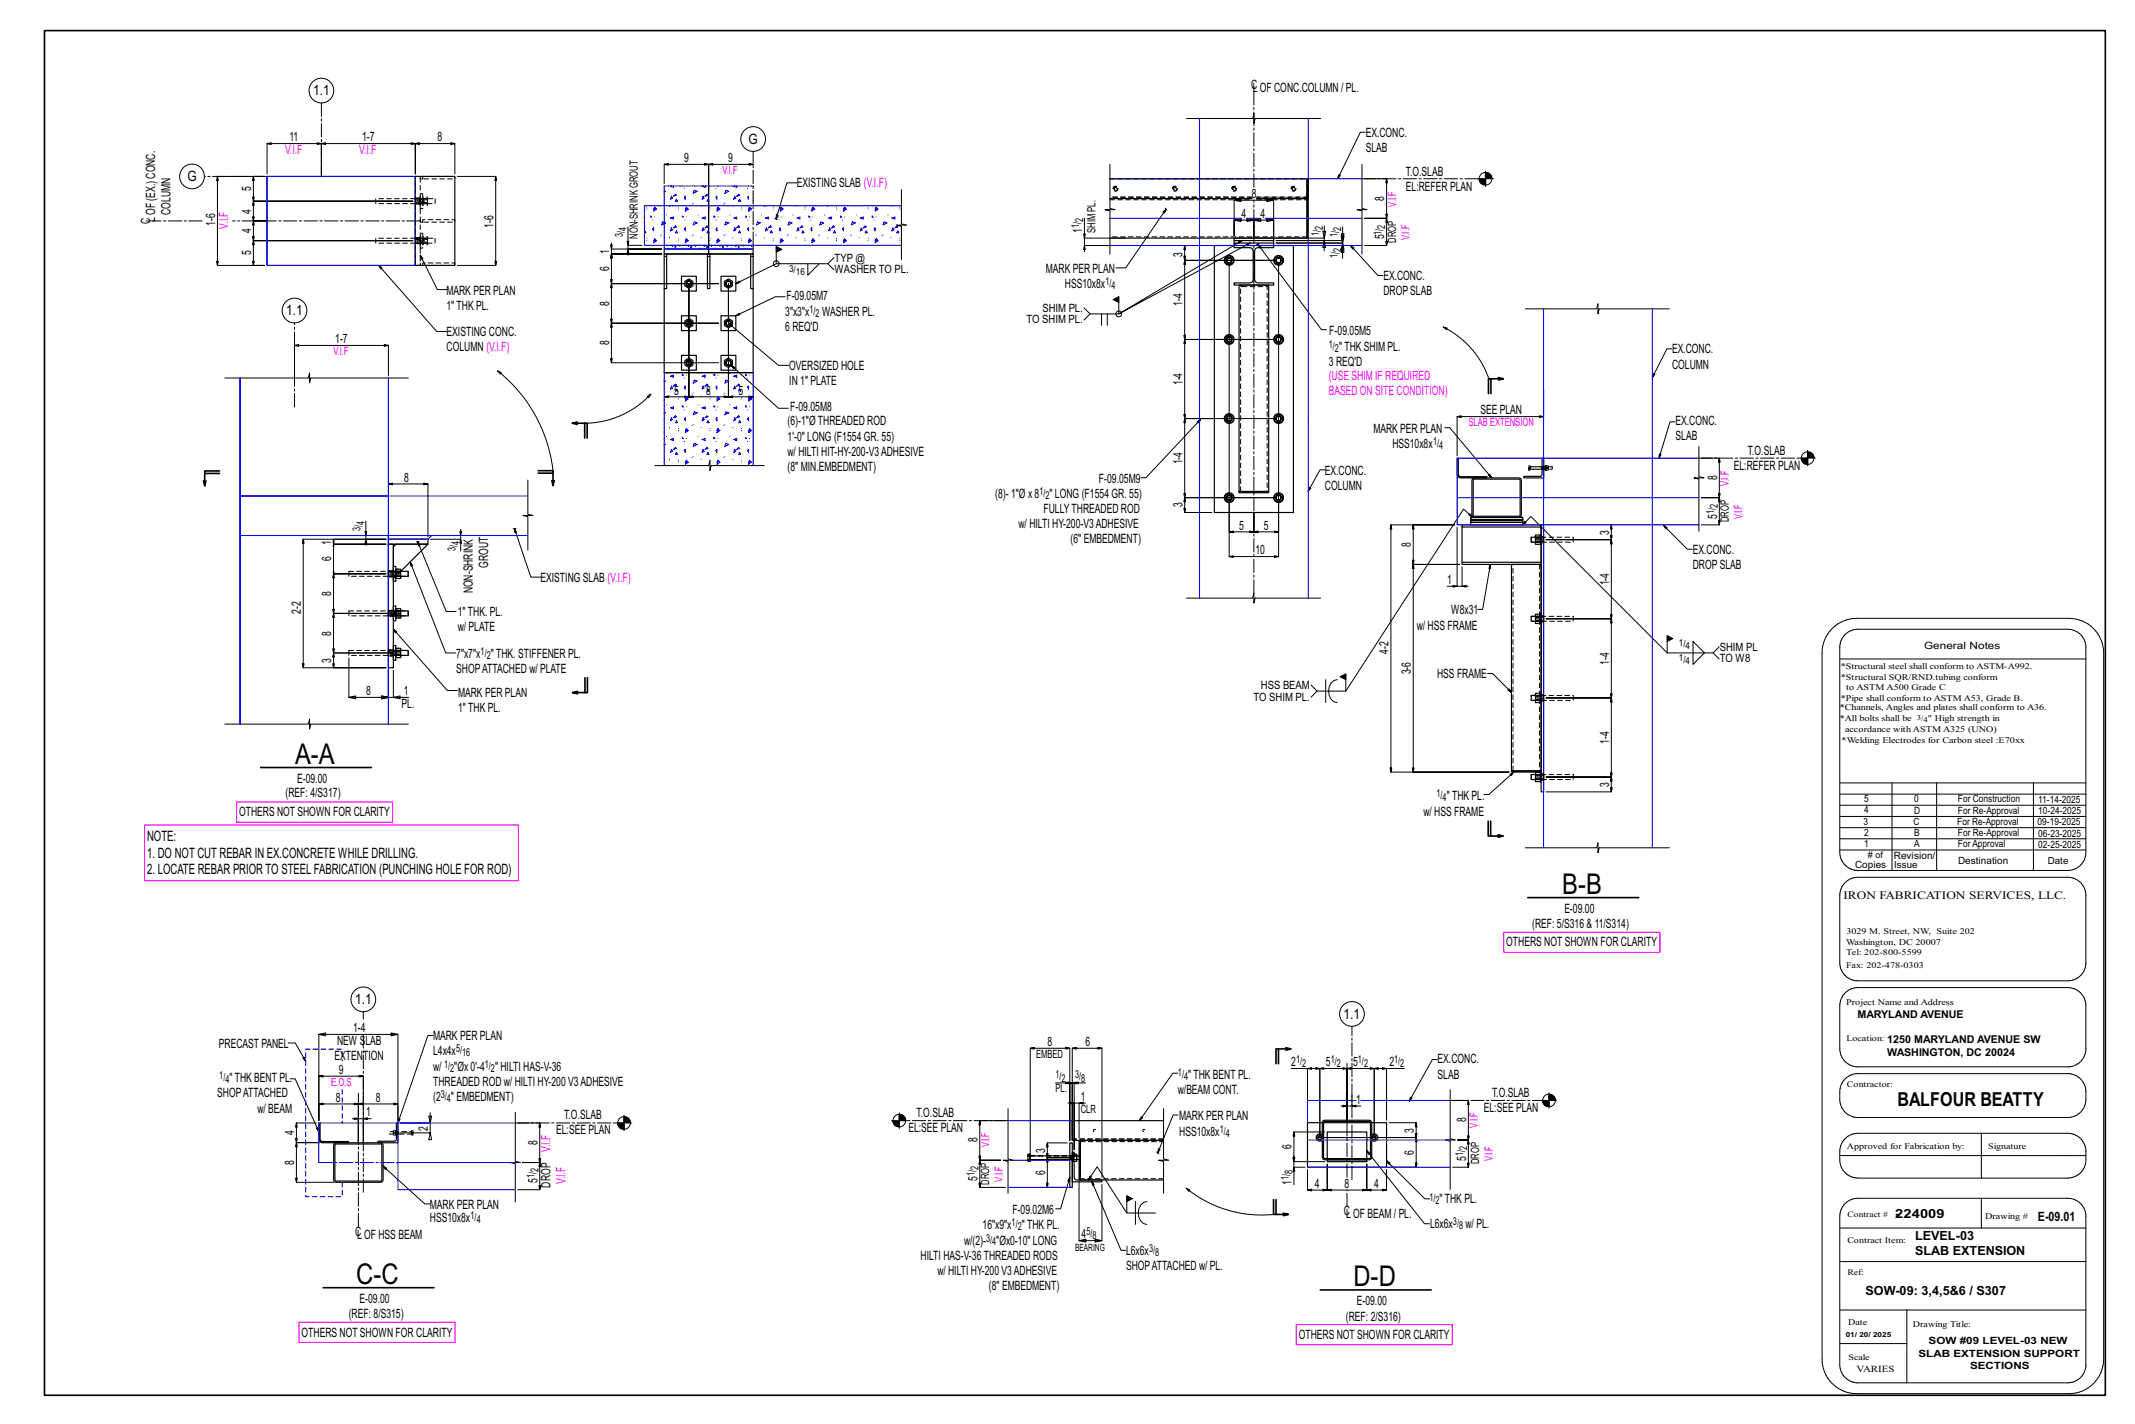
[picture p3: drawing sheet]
<svg xmlns="http://www.w3.org/2000/svg" width="914mm" height="610mm" viewBox="0 0 914 610" stroke-linecap="round" stroke-linejoin="round" font-family="sans-serif">
<defs><g id="words">
<g font-size="12.2">
<text x="126.4" y="326.9">A-A</text>
<text x="669.1" y="382.6">B-B</text>
<text x="152.6" y="549.6">C-C</text>
<text x="579.7" y="550.6">D-D</text>
</g>
<text font-size="8.3" x="812.7" y="473.4">BALFOUR BEATTY</text>
<g font-size="6.1">
<text x="134.1" y="40.8">1.1</text>
<text x="320.6" y="61.5">G</text>
<text x="80.3" y="77.5">G</text>
<text x="122.6" y="134.9">1.1</text>
<text x="63" y="359.9">NOTE:</text>
<text x="63" y="367.1">1. DO NOT CUT REBAR IN EX.CONCRETE WHILE DRILLING.</text>
<text x="63" y="374.3">2. LOCATE REBAR PRIOR TO STEELFABRICATION (PUNCHING HOLE FOR ROD)</text>
<text x="152" y="429.8">1.1</text>
<text x="575.5" y="436">1.1</text>
</g>
<g font-size="5.5">
<text x="535.8" y="38.2">CL</text>
<text x="539.5" y="39.5">OF CONC.COLUMN / PL.</text>
<text x="584.9" y="58.6">EX.CONC.</text>
<text x="124" y="60.5">11</text>
<text x="155.1" y="60.5">1-7</text>
<text x="187.4" y="60.5">8</text>
<text x="584.9" y="65.1">SLAB</text>
<text x="293" y="69.4">9</text>
<text x="311.9" y="69.4">9</text>
<text x="602.1" y="75.2">T.O.SLAB</text>
<text x="107.5" y="81.8" transform="rotate(-90 107.5 81.8)">5</text>
<text x="341.3" y="80.1">EXISTING SLAB (V.I.F)</text>
<text x="602.1" y="81.8">EL:REFER PLAN</text>
<text x="536.2" y="84.7">8</text>
<text x="592.9" y="86" transform="rotate(-90 592.9 86)">8</text>
<text x="64.3" y="95.9" transform="rotate(-90 64.3 95.9)">C</text>
<text x="66.4" y="95" transform="rotate(-90 66.4 95)">L</text>
<text x="66.4" y="92.1" transform="rotate(-90 66.4 92.1)">OF (EX.) CONC.</text>
<text x="73" y="91.9" transform="rotate(-90 73 91.9)">COLUMN</text>
<text x="107.5" y="91.5" transform="rotate(-90 107.5 91.5)">4</text>
<text x="531.8" y="93.2">4</text>
<text x="539.8" y="93.2">4</text>
<text x="92.1" y="96.6" transform="rotate(-90 92.1 96.6)">1-6</text>
<text x="107.5" y="99.8" transform="rotate(-90 107.5 99.8)">4</text>
<text x="211.3" y="97.5" transform="rotate(-90 211.3 97.5)">1-6</text>
<text x="463.5" y="99.8" transform="rotate(-90 463.5 99.8)">1</text>
<text x="592.9" y="102.5" transform="rotate(-90 592.9 102.5)">5</text>
<text x="107.5" y="109.4" transform="rotate(-90 107.5 109.4)">5</text>
<text x="260.9" y="108.8" transform="rotate(-90 260.9 108.8)">1</text>
<text x="506.4" y="110" transform="rotate(-90 506.4 110)">3</text>
<text x="260.9" y="116.1" transform="rotate(-90 260.9 116.1)">6</text>
<text x="447.9" y="116.7">MARK PER PLAN</text>
<text x="592.5" y="119.8">EX.CONC.</text>
<text x="456.1" y="123.3">HSS10x8x</text>
<text x="191.2" y="126.2">MARK PER PLAN</text>
<text x="260.9" y="130.9" transform="rotate(-90 260.9 130.9)">8</text>
<text x="336.8" y="128.3">F-09.05M7</text>
<text x="506.4" y="131.1" transform="rotate(-90 506.4 131.1)">1-4</text>
<text x="592.5" y="126.4">DROPSLAB</text>
<text x="191.2" y="132.7">1&quot; THK PL.</text>
<text x="336.3" y="135.1">3&quot;x3&quot;x</text>
<text x="352.1" y="135.1">WASHER PL.</text>
<text x="191.3" y="143.8">EXISTING CONC.</text>
<text x="336.3" y="141.6">6 REQ'D</text>
<text x="569.3" y="143.3">F-09.05M5</text>
<text x="143.6" y="146.9">1-7</text>
<text x="260.9" y="147.9" transform="rotate(-90 260.9 147.9)">8</text>
<text x="191.3" y="150.3">COLUMN (V.I.F)</text>
<text x="573.5" y="150.2">&quot; THK SHIM PL.</text>
<text x="716.1" y="151.3">EX.CONC.</text>
<text x="338" y="158.3">OVERSIZED HOLE</text>
<text x="569.1" y="156.7">3 REQ'D</text>
<text x="716.1" y="157.8">COLUMN</text>
<text x="338" y="164.9">IN 1&quot; PLATE</text>
<text x="506.4" y="164.9" transform="rotate(-90 506.4 164.9)">1-4</text>
<text x="288.7" y="168.9">5</text>
<text x="302.5" y="168.9">8</text>
<text x="316.2" y="168.9">5</text>
<text x="338.5" y="176.1">F-09.05M8</text>
<text x="634.1" y="177.4">SEE PLAN</text>
<text x="337.3" y="182.1">(6)-1&quot;Ø THREADED ROD</text>
<text x="588.2" y="185.4">MARK PER PLAN</text>
<text x="717.6" y="181.8">EX.CONC.</text>
<text x="337.3" y="188.7">1'-0&quot; LONG (F1554 GR. 55)</text>
<text x="596.3" y="191.9">HSS10x8x</text>
<text x="717.6" y="188.3">SLAB</text>
<text x="337.3" y="195.2">w/ HILTI HIT-HY-200-V3ADHESIVE</text>
<text x="748.6" y="194.6">T.O.SLAB</text>
<text x="337.3" y="201.7">(8&quot; MIN.EMBEDMENT)</text>
<text x="506.4" y="198.8" transform="rotate(-90 506.4 198.8)">1-4</text>
<text x="567.4" y="203.3">EX.CONC.</text>
<text x="742.6" y="201.1">EL:REFER PLAN</text>
<text x="173.1" y="206.2">8</text>
<text x="470.6" y="206.6">F-09.05M9</text>
<text x="567.4" y="209.8">COLUMN</text>
<text x="735.4" y="205.6" transform="rotate(-90 735.4 205.6)">8</text>
<text x="426.2" y="213.1">(8)- 1&quot;Ø x 8</text>
<text x="449.5" y="213.1">&quot; LONG (F1554 GR. 55)</text>
<text x="446.9" y="219.6">FULLYTHREADED ROD</text>
<text x="506.4" y="217.3" transform="rotate(-90 506.4 217.3)">3</text>
<text x="436.3" y="226.1">w/ HILTI HY-200-V3ADHESIVE</text>
<text x="530.7" y="226.7">5</text>
<text x="541.3" y="226.7">5</text>
<text x="735.4" y="222.1" transform="rotate(-90 735.4 222.1)">5</text>
<text x="141.9" y="233.1" transform="rotate(-90 141.9 233.1)">1</text>
<text x="458.5" y="232.6">(6&quot; EMBEDMENT)</text>
<text x="689.1" y="228.9" transform="rotate(-90 689.1 228.9)">3</text>
<text x="537.7" y="237.3">10</text>
<text x="604.3" y="234.2" transform="rotate(-90 604.3 234.2)">8</text>
<text x="725" y="237">EX.CONC.</text>
<text x="141.9" y="240.3" transform="rotate(-90 141.9 240.3)">6</text>
<text x="209.1" y="243" transform="rotate(-90 209.1 243)">GROUT</text>
<text x="725" y="243.5">DROPSLAB</text>
<text x="231.5" y="249.3">EXISTING SLAB (V.I.F)</text>
<text x="619.8" y="250">1</text>
<text x="689.1" y="250.6" transform="rotate(-90 689.1 250.6)">1-4</text>
<text x="141.9" y="255.1" transform="rotate(-90 141.9 255.1)">8</text>
<text x="202.6" y="254" transform="rotate(-90 202.6 254)">NON-SHRINK</text>
<text x="128.9" y="262.7" transform="rotate(-90 128.9 262.7)">2-2</text>
<text x="196.1" y="263.6">1&quot; THK. PL.</text>
<text x="621.6" y="263">W8x31</text>
<text x="606.8" y="269.5">w/ HSS FRAME</text>
<text x="141.9" y="272.1" transform="rotate(-90 141.9 272.1)">8</text>
<text x="196.1" y="270.2">w/ PLATE</text>
<text x="195.4" y="281.7">7&quot;x7&quot;x</text>
<text x="210.2" y="281.7">&quot; THK. STIFFENER PL.</text>
<text x="594.7" y="280" transform="rotate(-90 594.7 280)">4-2</text>
<text x="141.9" y="283.7" transform="rotate(-90 141.9 283.7)">3</text>
<text x="689.1" y="284.5" transform="rotate(-90 689.1 284.5)">1-4</text>
<text x="195.4" y="288.2">SHOPATTACHED w/ PLATE</text>
<text x="604.3" y="288.7" transform="rotate(-90 604.3 288.7)">3-6</text>
<text x="615.5" y="290.1">HSS FRAME</text>
<text x="156.9" y="297.6">8</text>
<text x="172.9" y="297.6">1</text>
<text x="196.2" y="298.2">MARK PER PLAN</text>
<text x="172" y="303.3">PL.</text>
<text x="196.2" y="304.7">1&quot; THK PL.</text>
<text x="689.1" y="318.4" transform="rotate(-90 689.1 318.4)">1-4</text>
<text x="127.3" y="335">E-09.00</text>
<text x="122.3" y="341.3">(REF: 4/S317)</text>
<text x="689.1" y="336.8" transform="rotate(-90 689.1 336.8)">3</text>
<text x="619.6" y="342.6">&quot; THK PL.</text>
<text x="102.4" y="349.5">OTHERS NOT SHOWN FOR CLARITY</text>
<text x="609.7" y="349.2">w/ HSS FRAME</text>
<text x="670" y="390.7">E-09.00</text>
<text x="656.2" y="397.4">(REF: 5/S316 &amp; 11/S314)</text>
<text x="645.1" y="405.2">OTHERS NOT SHOWN FOR CLARITY</text>
<text x="151.2" y="441.8">1-4</text>
<text x="93.7" y="448.5">PRECAST PANEL</text>
<text x="144.3" y="447.4">NEW S</text>
<text x="156.5" y="447.4">LAB</text>
<text x="185.5" y="445.3">MARK PER PLAN</text>
<text x="448.6" y="447.8">8</text>
<text x="464.9" y="447.8">6</text>
<text x="143.3" y="453.9">EX</text>
<text x="148.2" y="453.9">TENTION</text>
<text x="185.5" y="451.8">L4x4x</text>
<text x="615.7" y="455.2">EX.CONC.</text>
<text x="145.2" y="459.7">9</text>
<text x="185.5" y="458.3">w/</text>
<text x="194.6" y="458.3">&quot;Øx 0'-4</text>
<text x="212" y="458.3">&quot; HILTI HAS-V-36</text>
<text x="508.9" y="461.8">&quot; THK BENT PL.</text>
<text x="553" y="456.4">2</text>
<text x="567.9" y="456.4">5</text>
<text x="579.5" y="456.4">5</text>
<text x="595.1" y="456.4">2</text>
<text x="615.7" y="461.8">SLAB</text>
<text x="98.3" y="463.3">&quot; THK BENT PL.</text>
<text x="185.5" y="464.8">THREADED ROD w/ HILTI HY-200 V3ADHESIVE</text>
<text x="93" y="469.8">SHOPATTACHED</text>
<text x="143.8" y="471.6">8</text>
<text x="161" y="471.6">8</text>
<text x="185.5" y="471.3">(2</text>
<text x="193.1" y="471.3">&quot; EMBEDMENT)</text>
<text x="462.9" y="471.2">1</text>
<text x="504.5" y="468.4">w/BEAM CONT.</text>
<text x="580.8" y="472.5">1</text>
<text x="639" y="469.7">T.O.SLAB</text>
<text x="110.2" y="476.3">w/ BEAM</text>
<text x="156.9" y="477.9">1</text>
<text x="241.7" y="478.9">T.O.SLAB</text>
<text x="392.6" y="478.1">T.O.SLAB</text>
<text x="505" y="479.7">MARK PER PLAN</text>
<text x="635.5" y="476.2">EL:SEE PLAN</text>
<text x="126" y="486" transform="rotate(-90 126 486)">4</text>
<text x="183.3" y="484" transform="rotate(-90 183.3 484)">2</text>
<text x="238.2" y="485.4">EL:SEE PLAN</text>
<text x="389.1" y="484.7">EL:SEE PLAN</text>
<text x="605.5" y="484.8" transform="rotate(-90 605.5 484.8)">3</text>
<text x="627.9" y="480.3" transform="rotate(-90 627.9 480.3)">8</text>
<text x="230.2" y="490.2" transform="rotate(-90 230.2 490.2)">8</text>
<text x="418.6" y="488.7" transform="rotate(-90 418.6 488.7)">8</text>
<text x="505" y="486.2">HSS10x8x</text>
<text x="553.2" y="492" transform="rotate(-90 553.2 492)">6</text>
<text x="447.6" y="493.5" transform="rotate(-90 447.6 493.5)">3</text>
<text x="605.5" y="494.3" transform="rotate(-90 605.5 494.3)">6</text>
<text x="627.9" y="496.9" transform="rotate(-90 627.9 496.9)">5</text>
<text x="126" y="498.7" transform="rotate(-90 126 498.7)">8</text>
<text x="447.6" y="503" transform="rotate(-90 447.6 503)">6</text>
<text x="230.2" y="506.2" transform="rotate(-90 230.2 506.2)">5</text>
<text x="235.7" y="508.4" transform="rotate(-90 235.7 508.4)">DROP</text>
<text x="418.6" y="505.6" transform="rotate(-90 418.6 505.6)">5</text>
<text x="553.2" y="507.1" transform="rotate(-90 553.2 507.1)">1</text>
<text x="563.2" y="508.5">4</text>
<text x="575.9" y="508.5">8</text>
<text x="588.6" y="508.5">4</text>
<text x="616.5" y="515.2">&quot; THK PL.</text>
<text x="184.1" y="517.7">MARK PER PLAN</text>
<text x="433.6" y="519.7">F-09.02M6</text>
<text x="575.6" y="520.1">CLOF BEAM / PL.</text>
<text x="184.1" y="523">HSS10x8x</text>
<text x="420.8" y="526.2">16&quot;x9&quot;x</text>
<text x="437.6" y="526.2">&quot; THK PL.</text>
<text x="612.5" y="525.7">L6x6x</text>
<text x="627.7" y="525.7">w/ PL.</text>
<text x="872.8" y="522.9">E-09.01</text>
<text x="152.1" y="529">C</text>
<text x="153" y="530.3">LOF HSS BEAM</text>
<text x="412.9" y="532.8">w/(2)-</text>
<text x="426.7" y="532.8">&quot;Øx0-10&quot; LONG</text>
<text x="463.2" y="530.1">4</text>
<text x="394.3" y="539.3">HILTI HAS-V-36 THREADED RODS</text>
<text x="482.3" y="537.1">L6x6x</text>
<text x="401.5" y="545.8">w/ HILTI HY-200 V3ADHESIVE</text>
<text x="482.3" y="543.6">SHOPATTACHED w/ PL.</text>
<text x="154" y="557.7">E-09.00</text>
<text x="423.5" y="552.3">(8&quot; EMBEDMENT)</text>
<text x="581.1" y="558.6">E-09.00</text>
<text x="149.3" y="564.3">(REF: 8/S315)</text>
<text x="576.4" y="565.3">(REF: 2/S316)</text>
<text x="129.1" y="572.2">OTHERS NOT SHOWN FOR CLARITY</text>
<text x="556.2" y="573.1">OTHERS NOT SHOWN FOR CLARITY</text>
</g>
<g font-size="5.5" fill="#f0f">
<text x="122.1" y="66">V.I.F</text>
<text x="153.9" y="66">V.I.F</text>
<text x="97.7" y="97.8" transform="rotate(-90 97.7 97.8)">V.I.F</text>
<text x="569.1" y="162.7">(USE SHIM IF REQUIRED</text>
<text x="569.1" y="169.2">BASED ON SITE CONDITION)</text>
<text x="235.7" y="493.1" transform="rotate(-90 235.7 493.1)">V.I.F</text>
<text x="242.2" y="506.9" transform="rotate(-90 242.2 506.9)">V.I.F</text>
</g>
<g font-size="5.4">
<text x="811.7" y="521.2">-</text>
<text x="811.7" y="521.2">224009</text>
<text x="820.3" y="530.8">LEVEL-03</text>
<text x="820.3" y="537.4">SLAB EXTENSION</text>
<text x="799" y="554.6">SOW-09: 3,4,5&amp;6 / S307</text>
</g>
<g font-size="4.9" fill="#f0f">
<text x="309.4" y="74.4">V.I.F</text>
<text x="597.9" y="88.5" transform="rotate(-90 597.9 88.5)">V.I.F</text>
<text x="603.7" y="102.7" transform="rotate(-90 603.7 102.7)">V.I.F</text>
<text x="142.8" y="151.9">V.I.F</text>
<text x="629" y="182.4">SLAB EXTENSION</text>
<text x="740.4" y="208" transform="rotate(-90 740.4 208)">V.I.F</text>
<text x="746.2" y="222.3" transform="rotate(-90 746.2 222.3)">V.I.F</text>
<text x="141.8" y="464.7">E.O.S</text>
<text x="632.9" y="482.8" transform="rotate(-90 632.9 482.8)">V.I.F</text>
<text x="423.7" y="491.1" transform="rotate(-90 423.7 491.1)">V.I.F</text>
<text x="639.4" y="497.1" transform="rotate(-90 639.4 497.1)">V.I.F</text>
<text x="429.5" y="505.9" transform="rotate(-90 429.5 505.9)">V.I.F</text>
</g>
<g font-size="4.9">
<text x="469.2" y="99.6" transform="rotate(-90 469.2 99.6)">SHIM PL.</text>
<text x="273.1" y="102.1" transform="rotate(-90 273.1 102.1)">NON-SHRINK GROUT</text>
<text x="597.9" y="104" transform="rotate(-90 597.9 104)">DROP</text>
<text x="357.5" y="112">TYP @</text>
<text x="357.5" y="116.9">WASHER TO PL.</text>
<text x="446.5" y="133.5">SHIM PL.</text>
<text x="439.6" y="138.4">TO SHIM PL.</text>
<text x="740.4" y="223.6" transform="rotate(-90 740.4 223.6)">DROP</text>
<text x="736.6" y="278.6">SHIM PL</text>
<text x="736.6" y="283.5">TO W8</text>
<text x="536.9" y="299.9">TO SHIM PL.</text>
<text x="540.1" y="295">HSS BEAM</text>
<text x="789.5" y="384.8">IRON FABRICATION SERVICES, LLC.</text>
<text x="443.8" y="452.8">EMBED</text>
<text x="452" y="467.6">PL.</text>
<text x="462.9" y="476.3">CLR</text>
<text x="633.6" y="498.4" transform="rotate(-90 633.6 498.4)">DROP</text>
<text x="423.7" y="507.1" transform="rotate(-90 423.7 507.1)">DROP</text>
</g>
<g font-size="4.7">
<text x="463.9" y="95.2" transform="rotate(-90 463.9 95.2)">2</text>
<text x="266.7" y="101.5" transform="rotate(-90 266.7 101.5)">3/</text>
<text x="268.4" y="98.9" transform="rotate(-90 268.4 98.9)">4</text>
<text x="462.2" y="97.8" transform="rotate(-90 462.2 97.8)">1/</text>
<text x="564.9" y="101" transform="rotate(-90 564.9 101)">1/</text>
<text x="566.6" y="98.3" transform="rotate(-90 566.6 98.3)">2</text>
<text x="572.8" y="101.5" transform="rotate(-90 572.8 101.5)">1/</text>
<text x="574.4" y="98.8" transform="rotate(-90 574.4 98.8)">2</text>
<text x="591.6" y="100.4" transform="rotate(-90 591.6 100.4)">1/</text>
<text x="593.3" y="97.8" transform="rotate(-90 593.3 97.8)">2</text>
<text x="572.8" y="110.7" transform="rotate(-90 572.8 110.7)">1/</text>
<text x="574.4" y="108" transform="rotate(-90 574.4 108)">2</text>
<text x="473.5" y="122">1/</text>
<text x="476.1" y="123.7">4</text>
<text x="346.7" y="133.9">1/</text>
<text x="349.3" y="135.5">2</text>
<text x="569.1" y="149">1/</text>
<text x="571.8" y="150.6">2</text>
<text x="613.7" y="190.7">1/</text>
<text x="616.4" y="192.4">4</text>
<text x="445.1" y="211.8">1/</text>
<text x="447.8" y="213.5">2</text>
<text x="734.1" y="220" transform="rotate(-90 734.1 220)">1/</text>
<text x="735.8" y="217.4" transform="rotate(-90 735.8 217.4)">2</text>
<text x="154.5" y="227.5" transform="rotate(-90 154.5 227.5)">3/</text>
<text x="156.1" y="224.9" transform="rotate(-90 156.1 224.9)">4</text>
<text x="196.7" y="233.3" transform="rotate(-90 196.7 233.3)">4</text>
<text x="195.1" y="235.9" transform="rotate(-90 195.1 235.9)">3/</text>
<text x="205.8" y="280.4">1/</text>
<text x="208.5" y="282.1">2</text>
<text x="615.3" y="341.4">1/</text>
<text x="617.9" y="343.1">4</text>
<text x="195.3" y="450.5">5/</text>
<text x="198" y="452.2">16</text>
<text x="555.1" y="455.2">1/</text>
<text x="569.9" y="455.2">1/</text>
<text x="581.6" y="455.2">1/</text>
<text x="597.1" y="455.2">1/</text>
<text x="190.2" y="457.1">1/</text>
<text x="192.8" y="458.7">2</text>
<text x="207.6" y="457.1">1/</text>
<text x="210.3" y="458.7">2</text>
<text x="452" y="461.4">1/</text>
<text x="460.5" y="461.4">3/</text>
<text x="504.5" y="460.6">1/</text>
<text x="557.7" y="456.8">2</text>
<text x="572.6" y="456.8">2</text>
<text x="584.2" y="456.8">2</text>
<text x="599.7" y="456.8">2</text>
<text x="93.9" y="462">1/</text>
<text x="96.5" y="463.7">4</text>
<text x="454.6" y="463">2</text>
<text x="463.1" y="463">8</text>
<text x="507.1" y="462.3">4</text>
<text x="188.8" y="470.1">3/</text>
<text x="191.4" y="471.8">4</text>
<text x="522.5" y="484.9">1/</text>
<text x="525.1" y="486.6">4</text>
<text x="626.6" y="494.9" transform="rotate(-90 626.6 494.9)">1/</text>
<text x="628.3" y="492.3" transform="rotate(-90 628.3 492.3)">2</text>
<text x="230.6" y="501.6" transform="rotate(-90 230.6 501.6)">2</text>
<text x="417.4" y="503.6" transform="rotate(-90 417.4 503.6)">1/</text>
<text x="419.1" y="501" transform="rotate(-90 419.1 501)">2</text>
<text x="553.6" y="502.5" transform="rotate(-90 553.6 502.5)">8</text>
<text x="228.9" y="504.2" transform="rotate(-90 228.9 504.2)">1/</text>
<text x="551.9" y="505.1" transform="rotate(-90 551.9 505.1)">1/</text>
<text x="612.2" y="513.9">1/</text>
<text x="614.8" y="515.6">2</text>
<text x="201.5" y="521.8">1/</text>
<text x="204.2" y="523.4">4</text>
<text x="433.3" y="525">1/</text>
<text x="435.9" y="526.7">2</text>
<text x="622.3" y="524.4">3/</text>
<text x="624.9" y="526.1">8</text>
<text x="422.3" y="531.5">3/</text>
<text x="425" y="533.2">4</text>
<text x="465.3" y="528.9">5/</text>
<text x="467.9" y="530.5">8</text>
<text x="492.1" y="535.9">3/</text>
<text x="494.7" y="537.5">8</text>
</g>
<g font-size="4.6">
<text x="795.6" y="436">MARYLAND AVENUE</text>
<text x="808.3" y="446.4">1250 MARYLAND AVENUE SW</text>
<text x="808.3" y="452">WASHINGTON, DC 20024</text>
</g>
<g font-size="4.3">
<text x="824.1" y="277.6">General Notes</text>
<text x="798.4" y="343.5">5</text>
<text x="819.8" y="343.5">0</text>
<text x="838.6" y="343.5">For Construction</text>
<text x="873" y="343.8">11-14-2025</text>
<text x="798.1" y="353">3</text>
<text x="798.4" y="348.2">4</text>
<text x="819.5" y="353.1">C</text>
<text x="819.8" y="348.3">D</text>
<text x="838.3" y="353.1">For Re-Approval</text>
<text x="838.6" y="348.3">For Re-Approval</text>
<text x="872.7" y="353.4">09-19-2025</text>
<text x="873" y="348.6">10-24-2025</text>
<text x="798.4" y="357.8">2</text>
<text x="819.8" y="357.9">B</text>
<text x="838.6" y="357.8">For Re-Approval</text>
<text x="873" y="358.1">06-23-2025</text>
<text x="798.4" y="362.6">1</text>
<text x="819.8" y="362.6">A</text>
<text x="838.6" y="362.6">For Approval</text>
<text x="873" y="362.9">02-25-2025</text>
<text x="794.5" y="371.5">Copies</text>
<text x="811.1" y="367.7">Revision/</text>
<text x="838.6" y="369.7">Destination</text>
<text x="460.4" y="535.7">BEARING</text>
<text x="826" y="575.6">SOW #09 LEVEL-03 NEW</text>
<text x="821.7" y="580.8">SLAB EXTENSION SUPPORT</text>
<text x="843.7" y="586">SECTIONS</text>
</g>
<g font-size="4.2">
<text x="338" y="116.3">3/</text>
<text x="340.9" y="117.8">16</text>
<text x="719" y="276.4">1/</text>
<text x="721.9" y="277.9">4</text>
<text x="719" y="282.9">1/</text>
<text x="721.9" y="284.4">4</text>
<text x="811.3" y="371.4">Issue</text>
<text x="877.1" y="369.8">Date</text>
</g>
<text font-size="4" x="795.1" y="587.5">VARIES</text>
<text font-size="3.9" x="799.9" y="367.1"># of</text>
<g font-size="3.7">
<text x="788.4" y="286.2">*Structural steel shall conform to ASTM-A992.</text>
<text x="788.4" y="291.2">*Structural SQR/RND.tubing conform</text>
<text x="790.7" y="295.5">to ASTM A500 Grade C</text>
<text x="787.9" y="304.1">*Channels, Angles and plates shall conform to A36.</text>
<text x="788.4" y="300.2">*Pipe shall conform to ASTM A53, Grade B.</text>
<text x="788" y="308.9">*All bolts shall be</text>
<text x="825.7" y="308.9">&quot; High strength in</text>
<text x="790.2" y="313.2">accordance with ASTM A325 (UNO)</text>
<text x="788.8" y="318">*Welding Electrodes for Carbon steel :E70xx</text>
<text x="790.8" y="399.9">3029 M. Street, NW, Suite 202</text>
<text x="790.7" y="404.6">Washington, DC 20007</text>
<text x="790.7" y="409">Tel: 202-800-5599</text>
<text x="790.7" y="414.2">Fax: 202-478-0303</text>
<text x="790.7" y="430">Project Name and Address</text>
<text x="790.8" y="445.6">Location:</text>
<text x="791" y="465.3">Contractor:</text>
<text x="791" y="491.9">Approved for Fabrication by:</text>
<text x="851.5" y="492">Signature</text>
<text x="850.2" y="522">Drawing #</text>
<text x="791.2" y="532.3">Contract Item:</text>
<text x="791.5" y="567.4">Date</text>
<text x="819.3" y="568.1">Drawing Title:</text>
<text x="791.7" y="582.1">Scale</text>
</g>
<text font-size="3.6" x="791.2" y="545.9">Ref:</text>
<text font-size="3.5" x="791.3" y="520.8">Contract #</text>
<g font-size="3.2">
<text x="821" y="308">3/</text>
<text x="823.9" y="309.1">4</text>
</g>
<text font-size="3" x="790.5" y="572.4">01/ 20/ 2025</text>
</g></defs>
<g fill="none" stroke="#000" stroke-width=".43">
<path d="M508.2 50.7h28.3l.5-2.1v4.3l.6-2.2h28M584.8 56.6h-2.2l-9.7 19.9 .5-1.7 .6 .3-1.1 1.4M93.1 75.5l.4 1.8h-.7l.3-1.8h20.2h-4.8l-.3 1.8h.7l-.4-1.8v10.6l-.3-1.7h.7l-.4 1.7h68.3h-68.3l-.3 1.8h.7l-.4-1.8v8.5l-.3-1.8h.7l-.4 1.8h5.9h-5.9l-.3 1.7h.7l-.4-1.7v8.4l-.3-1.7h.7l-.4 1.7h68.3h-68.3l-.3 1.8h.7l-.4-1.8v10.6l-.3-1.7h.7l-.4 1.7h4.8h-20.2l.4-1.7h-.7l.3 1.7zM114.4 74.5v-13l1.7 .3v-.7l-1.7 .4h23.3l-1.8 .3v-.7l1.8 .4v14v-14l1.7 .3v-.7l-1.7 .4h40.2l-1.8 .3v-.7l1.8 .4v13v-13l1.7 .3v-.7l-1.7 .4h16.9l-1.7 .3v-.7l1.7 .4v13M195.9 75.5h16.4l-.4 1.8h.8l-.4-1.8v38.1l-.4-1.7h.8l-.4 1.7h-16.4M322.6 70.4l-1.8-.4v.7l1.8-.3h-19.1l1.8-.4v.7l-1.8-.3v38.3v-38.3l-1.7-.4v.7l1.7-.3h-19l1.7-.4v.7l-1.7-.3v8.2M341.2 78.3h-4.2l-4.6 15.4 .1-1.8 .7 .2-.8 1.6M475.4 70.4v18.8l2.1 .6h-4.2l2.1 .5v18.5M583.3 70.4v18.8l2.1 .6h-4.2l2.1 .5v18.5M584.4 76.5h9.5l-.4 1.8h.7l-.3-1.8v17l-.4-1.8h.7l-.3 1.8h-9.5h9.5l-.4 1.7h.7l-.3-1.7v11.6l-.4-1.7h.7l-.3 1.7h-9.5M632.9 76.5h6.7M636.2 73.2v6.7"/>
<path d="M269 97.1v7.9h5.9M331.9 93.4l.5 .3M332.4 93.7l.5 .4M386.1 81.2v14.6l2.1 .6h-4.3l2.2 .5v14.3M464.5 93.4v8.5h17.5M499.1 89.1l.3 .5M499.4 89.6l-1.3 1.2 .6 .4 .7-1.6-17.2 25.1h-4.3M499.4 89.6l.4 .4M528.6 85.7l2.9 .6v-1.2l-2.9 .6h16.9l-2.9 .6v-1.2l2.9 .6v15.2v-6.7l-2.9-.6v1.3l2.9-.7h-8.5l2.9-.6v1.3l-2.9-.7v7.2v-7.2l-2.9-.6v1.3l2.9-.7h-8.4l2.9-.6v1.3l-2.9-.7v6.7zM566.5 99h1.3l-.6 2.9zM567.2 96.6v5.3h-20.6M575 97.1v5.9h-28.4h20.6"/>
<path d="M575 99.7v5.4M162.2 113.6l.9 1.6 .5-.5-1.4-1.1 24.9 28.3h4.2M180 109.2l.4 1.8 .7-.4-1.1-1.4 7.3 14.8h4.3M261.5 104.9h.7l-.3 1.7zM261.9 108.7l.3 1.8h-.7zM261.9 108.8l21.5-.1h-21.5l-.4 1.8h.7l-.3-1.8v12.7l-.4-1.7h.7l-.3 1.7h45.8h-45.8l-.4 1.8h.7l-.3-1.8v17l-.4-1.8h.7l-.3 1.8h45.8h-45.8l-.4 1.7h.7l-.3-1.7v16.9l-.4-1.8h.7l-.3 1.8h45.8M261.9 106.6h21.5h-14.4M261.9 104v4.7M268.6 103.3h.7l-.3 1.7zM269 106.6l.3 1.8h-.7zM269 105v4.2M332.5 105.5v7.4h22.1l2.6-2.6"/>
<path d="M332.5 112.9l-17.3 8.5 1.4-1.1 .3 .7-1.7 .4M346 112.9v4.9l4.9-4.9M354.6 112.9l2.6 2.6M464.1 100.2h.7l-.3 1.7zM464.5 105.1l.3 1.8h-.7zM464.5 101.9v5.8M464.5 105.1h17.5M507.4 105.1l-.4 1.8h.8l-.4-1.8v6.4l-.4-1.8h.8l-.4 1.8h38.1h-38.1l-.4 1.7h.8l-.4-1.7v33.8l-.4-1.7h.8l-.4 1.7h38.1h-38.1l-.4 1.8h.8l-.4-1.8v33.9l-.4-1.8h.8l-.4 1.8h38.1M526.4 113.6v114.1l1.8 .4v-.8l-1.8 .4h10.6l-1.7 .4v-.8l1.7 .4v-8.3v8.3l1.8 .4v-.8l-1.8 .4h10.6l-1.7 .4v-.8l1.7 .4v-114.1M532.1 102.9l-1.7 .6 .4 .6 1.3-1.2-52.9 31.5 56.2-30.4-1.3 1.2-.4-.7 1.7-.5M538.7 104.5l.8 1.6 .6-.4-1.4-1.2 27.3 36.6h2.1M538.7 104.5l-.6 .2"/>
<path d="M539.3 104.3l-.6 .2M546.6 105.1h28.4v5.6M567.2 103l.6 2.9h-1.3zM567.2 101.9v5.5M574.4 101.1h1.2l-.6 2.9zM574.4 100.1h1.2l-.6 2.9zM575 105.1l.6 2.9h-1.2zM575 103v1h-28.4h28.4l.6 3h-1.2l.6-3v4.4M578.4 105.1l.9 1.5 .6-.5-1.5-1 11.8 12.8h2.1M312 138.4l1.1 1.4 .5-.6-1.6-.8 21.4 18h4.5M336.3 127h-4.3l-16.8 8.2 1.4-1.1 .3 .7-1.7 .4M466.9 134.4l-2.6 2.6"/>
<path d="M471.8 134.4v4.9M474.2 134.4v4.9M479.2 127v7.4h-12.3l-2.6-2.6M618.1 140l1.7 .5-.3 .6zM618.1 140a38.7 38.7 0 0 1 19.6 22.2M653.3 132.2h30.6l.5-2.1v4.2l.5-2.1h30.1M213.1 158.7l1.6 .9-.5 .5zM213.1 158.7a63.9 63.9 0 0 1 23.8 42.8M313.1 156.4l1 1.4 .5-.5-1.5-.9 20.3 18.4h4.2M313.1 156.4l-.5 .3M313.6 156.1l-.5 .3M716 149.3h-2.1l-6.2 12.3 .4-1.7 .7 .3-1.1 1.4"/>
<path d="M96.3 161.8h35.7l.6-2.1v4.2l.5-2.1h41.8M166.4 160.8v-12.9l-1.8-.4v.8l1.8-.4h-40.3l1.8-.4v.8l-1.8-.4v13.9M277.3 169.7l1.4-1-.9 1.5zM278.7 168.7a39.2 39.2 0 0 1-27.2 12.5M284.5 169.9l1.7-.4v.7zM284.5 169.9h10.5l-1.7 .3v-.7l1.7 .4v-48.5v48.5l1.8 .3v-.7l-1.8 .4h17l-1.8 .3v-.7l1.8 .4v-48.5v48.5l1.7 .3v-.7l-1.7 .4h10.6l-1.8 .3v-.7l1.8 .4M514.2 179.5l-1.5 1.1 .6 .5 .9-1.6-23.4 25h-2.1M519 179.2h-11.6l-.4 1.7h.8l-.4-1.7v33.9l-.4-1.8h.8l-.4 1.8h38.1h-38.1l-.4 1.7h.8l-.4-1.7v6.3l-.4-1.7h.8l-.4 1.7h11.6M661.1 167.2v11.1l-1.7-.3v.7l1.7-.4h-37l1.7-.3v.7l-1.7-.4v16.8M280.4 199.3h23.1l.6-2.1v4.2l.5-2.1h22.7M618.8 183.1h2.1l18 21.5-1.4-1.1 .5-.5 .9 1.6M717.4 180.6h-2.1l-4.8 15.5 .2-1.8 .7 .3-.9 1.5"/>
<path d="M727.6 191.2v12.9l2.1 .5h-4.2l2.1 .5v22.4M728.7 196.1h7.7l-.4 1.8h.7l-.3-1.8v17l-.4-1.8h.7l-.3 1.8h-7.7h7.7l-.4 1.7h.7l-.3-1.7v11.6l-.4-1.8h.7l-.3 1.8h-7.7M770.9 196.1h6.6M774.2 192.8v6.7M166.4 207.2l1.7-.4v.7zM166.4 207.2h16.9l-1.8 .3v-.7l1.8 .4v22.6M226.1 205.5v14.6l2.1 .6h-4.2l2.1 .5v14.3M526.4 215.2v23.1l1.8 .3v-.7l-1.8 .4h21.2l-1.7 .3v-.7l1.7 .4v-23.1M567.5 201.1h-2.2l-5 9.3 .5-1.7 .6 .3-1.1 1.4M142.7 232.1h.3l-.1 .9zM156.3 227.5h.8l-.4 1.7zM156.7 230.8l.4 1.8h-.8z"/>
<path d="M156.7 223.1v6.1h8.6M156.7 229.2v4.3M156.7 230.8h8.6M165.3 230.8h-35.4l-.4 1.8h.8l-.4-1.8v55.1l-.4-1.8h.8l-.4 1.8h35.4h-22.4l.3-1.8h-.7l.4 1.8v-6.4l.3 1.8h-.7l.4-1.8h25.6h-25.6l.3-1.7h-.7l.4 1.7v-16.9l.3 1.7h-.7l.4-1.7h26.6h-26.6l.3-1.8h-.7l.4 1.8v-16.9l.3 1.7h-.7l.4-1.7h22.4h-22.4v-12.7l.1 .8h-.3l.2-.8h22.4l-22.4 .1M165.3 230.8h-22.4v2.2M178.9 231.9l.3 1.8 .7-.3-1-1.5 12.2 29.9h4.2M178.9 231.9l-.6 .1M179.5 231.9h-.6M184.3 230.8h13v5.1M185.9 229.2h11.4M196.9 227.5h.8l-.4 1.7zM197.3 230.8l.4 1.8h-.8z"/>
<path d="M197.3 226.6v4.2M220.3 226.3l.2 1.8 .8-.2-1-1.6 7.1 20.8h4.2M220.3 226.3h-.6M220.9 226.3h-.6M595.7 224.7l.4 1.7h-.8l.4-1.7h27.3h-17.7l-.4 1.7h.7l-.3-1.7v16.9l-.4-1.7h.7l-.3 1.7h19.8h-19.8l-.4 1.8h.7l-.3-1.8v88.9l-.4-1.7h.7l-.3 1.7h41h-50.6l.4-1.7h-.8l.4 1.7zM624.1 225.8v25.2h-4.3M630.6 221.4l-1-1.5-.5 .6 1.5 .9-3.8-3.5-50.4 78M652.1 224.7l1.5-1-.5-.5-1 1.5 3.6-3.6 58.3 58.4M690.1 224.7l-.4 1.7h.8l-.4-1.7v6.3l-.4-1.7h.8l-.4 1.7h-27.9h27.9l-.4 1.8h.8l-.4-1.8v33.9l-.4-1.7h.8l-.4 1.7h-27.9h27.9l-.4 1.8h.8l-.4-1.8v33.9l-.4-1.8h.8l-.4 1.8h-27.9h27.9l-.4 1.7h.8l-.4-1.7v33.8l-.4-1.7h.8l-.4 1.7h-27.9h27.9l-.4 1.8h.8l-.4-1.8v6.4l-.4-1.8h.8l-.4 1.8h-27.9M712.5 225l1 1.5 .5-.6-1.5-.9 10.2 10.1h2.1M175.7 240.6l.3 1.7 .7-.3-1-1.4 15.2 38.9h4.2M508.2 256.1h28.3l.5-2.2v4.3l.6-2.1h28"/>
<path d="M622.3 250.6l1.8 .4-1.8 .3zM624.1 251h4.7M626.2 251l1.7-.4v.7zM626.2 242.7v8.3M638.3 241.6l-.7 1.7 .8 .1-.1-1.8-3.3 19.3h-2.1M168.5 269.3l.8 1.6 .6-.5-1.4-1.1 23.1 26.3h4.2M714 272.1v7.4h19.7l2.6-2.6M725.1 274.6l4.9 4.9-4.9 4.9zM733.7 279.5l2.6 2.6M784.7 269.1a15.1 15.1 0 0 1 10.5-4.4h90.9a14.9 14.9 0 0 1 14.9 14.9v302.2a14.9 14.9 0 0 1-14.9 14.8h-90.9a14.7 14.7 0 0 1-14.8-14.8v-302.2a14.7 14.7 0 0 1 4.3-10.5zM790.2 271.6a7.9 7.9 0 0 1 5.6-2.2h89.8a7.8 7.8 0 0 1 7.8 7v88.4a7.7 7.7 0 0 1-7.8 7.8h-89.8a7.8 7.8 0 0 1-7.8-7.8v-87.7a7.6 7.6 0 0 1 2.2-5.5zM149.4 281.6v16.9l2.9 .7v-1.3l-2.9 .6h17l-3 .7v-1.3l3 .6v-11.6v11.6"/>
<path d="M162 298.5h6.5M163.4 297.9l3 .6-3 .7zM168.5 298.5l2.9-.6v1.3zM168.5 286.9v11.6h6.5M564.1 295.9l-2.6 2.6M567.8 290.9v9.9M572.7 290.9a4.8 4.8 0 0 0-3.4 6.8l.8 1.6 1.2 1.1 1.4 .4M576.4 288.5v7.4h-12.3l-2.6-2.6M637.1 288.3h2.1l8.1 8.1-1.5-.9 .6-.6 .9 1.5M788 282.1h105.4M96.3 310h35.7l.6-2.1v4.2l.5-2.1h41.8M648.3 330.5l-1.5 .9 .5 .6 1-1.5-10.6 9.6h-2.1"/>
<path d="M788 335.2h105.4M788 340h105.4M810.3 335.2v37.4M829.4 335.2v37.4M870.9 335.2v37.4M788 349.5h105.4M788 359.1h105.4M788 344.7h105.4M788 354.3h105.4M653.3 362.9h30.6l.5-2.1v4.2l.5-2.1h30.1M788 363.9h105.4M790.2 377.8a7.9 7.9 0 0 1 5.6-2.2h89.8a7.9 7.9 0 0 1 7.8 7v30.3a7.8 7.8 0 0 1-7.8 7h-89.8a7.8 7.8 0 0 1-7.8-7.8v-28.7a7.8 7.8 0 0 1 2.2-5.6z"/>
<path d="M790.2 425a7.9 7.9 0 0 1 5.6-2.2h89.8a7.9 7.9 0 0 1 7.8 7v19.9a7.9 7.9 0 0 1-7.1 7h-91.3a7.9 7.9 0 0 1-7-7.8v-18.3a7.9 7.9 0 0 1 2.2-5.6zM123.4 446.5h3l4.5 7.8-1.2-1.3 .7-.4 .5 1.7M185.4 443.3h-2.1l-12.9 37.4 .2-1.7 .7 .2-.9 1.5M504.4 459.4h-2.1l-14.2 20.3 .7-1.6 .6 .4-1.3 1.2M553 457.4h7v22.2M560 457.4l1.7-.4v.8zM560 457.4h5.3l-1.8 .4v-.8l1.8 .4v29.6v-29.6l1.7 .4v-.8l-1.7 .4h11.6l-1.7 .4v-.8l1.7 .4v23.2v-23.2l1.8 .4v-.8l-1.8 .4h11.7l-1.8 .4v-.8l1.8 .4v29.6v-29.6l1.7 .4v-.8l-1.7 .4h5.2M592.1 457l1.7 .4-1.7 .4zM601.5 457.4h-7.7v22.2M615.6 453.6h-2.1l-9.9 17.8 .5-1.7 .6 .4-1.1 1.3M124.3 461.8h2.1l10.2 22.7-1.1-1.4 .7-.3 .4 1.7M150.9 478.9h4.7"/>
<path d="M151.7 478.5l1.8 .4-1.8 .4zM153.5 478.9v10.3v-16.6l1.7 .4v-.8l-1.7 .4h16.9l-1.7 .4v-.8l1.7 .4v7.1v-36.9l-2.9-.6v1.2l2.9-.6h-33.8l2.9-.6v1.2l-2.9-.6v36.9M155.6 478.9l1.8-.4v.8zM158.9 478.9h-3.3v10.3M183.6 477.8h1.3l-.6 2.9zM184.3 476.4v8.6l-.7 2.9h1.3l-.6-2.9h-13.9M220.7 476.2v20.9l2.1 .6h-4.2l2.1 .5v16.4M267.3 477.4v6.7M381.8 479.7h6.7M385.2 476.4v6.7M430.7 479.7h-11.1l-.3 1.8h.7l-.4-1.8v17l-.3-1.8h.7l-.4 1.8h9h-9l-.3 1.7h.7l-.4-1.7v11.6l-.3-1.7h.7l-.4 1.7h11.1M431.7 474.6v21.5l2.1 .6h-4.2l2.1 .5v13.7"/>
<path d="M452 463.6h6.2v24.6v-39.4l-1.8-.4v.7l1.8-.3h-16.9l1.7-.4v.7l-1.7-.3v46.8M456.4 463.2l1.8 .4-1.8 .4zM456.6 463.6h2.6l-1.7-.4v.8l1.7-.4v24.6v-24.6h.8M457.4 472.2h4.8M458.2 463.6h3.7M458.3 471.8l1.7 .4-1.7 .4zM459.2 463.6l1.8-.4v.8zM460 463.6l1.8-.4v.8zM462.2 472.2l1.7-.4v.8zM464.8 463.6h-4.8v28.6v-20M464.9 472.2h-2.7v14.9M498.3 474.6v21.5l2.2 .6h-4.3l2.1 .5v13.7"/>
<path d="M504.5 477.3h-2.1l-6.5 16.2 .3-1.7 .7 .2-1 1.5M574.3 473.5h4.7M575.2 473.1l1.7 .4-1.7 .4zM576.9 469v4.5M579 473.5l1.8-.4v.8zM579 469v4.5h3.8M621.1 466.5v21l2.1 .5h-4.2l2.1 .6v20.6M622.2 471.1h6.7l-.4 1.7h.8l-.4-1.7v16.9l-.4-1.7h.8l-.4 1.7h-4.6h4.6l-.4 1.8h.8l-.4-1.8v11.7l-.4-1.8h.8l-.4 1.8h-6.7M660.1 471.1h6.7M663.4 467.8v6.6M790.2 461.9l1.9-1.4 2.9-.9h91.3a7.8 7.8 0 0 1 7.1 7v4.8a7.8 7.8 0 0 1-7.8 7h-89.8a7.8 7.8 0 0 1-7.8-7.8v-3.2a7.9 7.9 0 0 1 2.2-5.5zM135.5 480.7h-8.5l-.4 1.8h.7l-.3-1.8v8.4l-.4-1.7h.7l-.3 1.7h9.7h-9.7l-.4 1.8h.7l-.3-1.8v17l-.4-1.7h.7l-.3 1.7h15.9"/>
<path d="M153.5 489.7v-17.1l-1.8-.4v.8l1.8-.4h-16.9l1.7-.4v.8l-1.7-.4v7.1v-19l1.7 .4v-.8l-1.7 .4h19l-1.7 .4v-.8l1.7 .4v29M164.1 499.2l1 1.5 .5-.6-1.5-.9 17.8 16.2h2.2M169.8 484.4v1.1M171.5 480.7h12.8M221.8 480.7h9.4l-.4 1.8h.7l-.3-1.8v17l-.4-1.8h.7l-.3 1.8h-7.3h7.3l-.4 1.7h.7l-.3-1.7v11.6l-.4-1.7h.7l-.3 1.7h-9.4M263.9 480.7h6.7M440.3 494.9h1v1.5M441.3 494.9v-.8h-1v3h1v-.7h-1M457.1 489.3h-8.5l-.4 1.7h.7l-.3-1.7v6.3l-.4-1.7h.7l-.3 1.7h9.6h-9.6l-.4 1.8h.7l-.3-1.8v12.7l-.4-1.7h.7l-.3 1.7h8.5M459.2 494h.4v3.2h-.4zM459.2 486.4v-37.6l1.8 .3v-.7l-1.8 .4h12.7l-1.7 .3v-.7l1.7 .4v55.3M459.6 496.4h1.5v.7h-1.5"/>
<path d="M459.6 494.1h1.5v.8M461.1 494.8h1.3v1.6h-1.3v-1.5h-1.5M495.4 493.1l.5 .4M495.9 493.5l.4 .4M553.8 495.5h.7l-.3 1.8zM554.2 499.7l.3 1.7h-.7zM554.2 497.3h13.2zM554.2 494.7v5M558.9 499.7h-4.7v7.4M564.5 485.6h1.5l.8 1.4-.8 1.3h-1.5l-.7-1.3zM567.4 484.6h-13.2l-.4 1.7h.7l-.3-1.7v12.7M585.3 492.5l.8 1.6 .6-.4-1.4-1.2 24.8 31.4h2.1"/>
<path d="M587.8 485.6h1.5l.8 1.4-.8 1.3h-1.5l-.8-1.3zM593.8 496.9l1 1.5 .6-.5-1.6-1 16.5 16.3h2.1M594.9 480.6h11.6l-.3 1.8h.7l-.4-1.8v6.4l-.3-1.8h.7l-.4 1.8h-41.2h41.2l-.3 1.7h.7l-.4-1.7v12.7l-.3-1.8h.7l-.4 1.8h-11.6M788 494.7h105.4M790.2 487.4a7.9 7.9 0 0 1 5.6-2.2h89.8a7.8 7.8 0 0 1 7.8 7v4.3a7.8 7.8 0 0 1-7.8 7.8h-89.8a7.9 7.9 0 0 1-7.8-7.8v-3.6a7.6 7.6 0 0 1 2.2-5.5zM848.6 485.2v19.1M458.2 504l-.9 1.6 .8 .2 .1-1.8-4 13.5h-2.1M462.1 505.8v25.3l3 .6v-1.2l-3 .6h9.8l-2.9 .6v-1.2l2.9 .6v-24.1M466.1 505.1l1.3-1.2-.6-.4-.7 1.6 3.8-5.6 12.7 19.8M467.6 505.7l.3 1.7 .7-.3-1-1.4 12.5 29.5h2.1M482.6 511.9v7.4h12.3M486.3 514.4v9.8"/>
<path d="M491.2 514.4a4.8 4.8 0 0 0-3.4 6.8l.8 1.5 1.2 1.1 1.4 .4M508 508.6l1.6 .8-.4 .6zM508 508.6a51 51 0 0 0 37.4 11.3M560 500.7v8.8l1.7 .3v-.7l-1.7 .4h8.4l-1.7 .3v-.7l1.7 .4v-11.2v11.2l1.8 .3v-.7l-1.8 .4h17l-1.8 .3v-.7l1.8 .4v-11.2v11.2l1.7 .3v-.7l-1.7 .4h8.4l-1.7 .3v-.7l1.7 .4v-8.8M790.2 515.3a7.9 7.9 0 0 1 5.6-2.3h89.8a7.8 7.8 0 0 1 7.8 7v65a7.9 7.9 0 0 1-7.8 7h-89.8a7.8 7.8 0 0 1-7.8-7.8v-63.5a7.6 7.6 0 0 1 2.2-5.4zM848.6 513v12.7M788 525.7h105.4M788 540.1h105.4M788 560.8h105.4M788 575.2h28.7M816.7 560.8v31.2"/>
<circle cx="137.7" cy="38.8" r="5.3"/>
<circle cx="322.6" cy="59.5" r="5.3"/>
<circle cx="82.2" cy="75.5" r="5.3"/>
<circle cx="636.2" cy="76.5" r="2.7"/>
<circle cx="332.5" cy="112.9" r="1.23"/>
<circle cx="126.1" cy="132.9" r="5.3"/>
<circle cx="479.2" cy="134.4" r="1.23"/>
<circle cx="774.2" cy="196.1" r="2.7"/>
<circle cx="155.6" cy="427.8" r="5.3"/>
<circle cx="579" cy="434.1" r="5.3"/>
<circle cx="385.2" cy="479.7" r="2.7"/>
<circle cx="663.4" cy="471.1" r="2.7"/>
<circle cx="267.3" cy="480.7" r="2.7"/>
<circle cx="565.3" cy="487" r=".8"/>
<circle cx="565.3" cy="487" r="1.59"/>
<circle cx="588.6" cy="487" r=".8"/>
<circle cx="588.6" cy="487" r="1.59"/>
</g>
<g fill="none" stroke="#000" stroke-width=".7">
<path d="M19 13.1h882.7v584.2h-882.7zM633.6 76.9h2.6M633.7 77.3h2.5M633.8 77.7h2.4M634.1 78.1h2.1M634.4 78.5h1.8M635 78.9h1.2M636.2 75.3h2.5M636.2 74.1h1.3M636.2 74.9h2.2M636.2 74.5h1.9M636.2 75.7h2.6"/>
<path d="M636.2 76.1h2.7M638.6 162.2v6.3M641.7 161.6l2.1 .6-2.1 .5M643.8 162.2h-6.3v6.3M245.1 181.2h6.4v6.3M247.2 180.6l-2.1 .6 2.1 .5M250.4 181.2v6.3M771.5 196.5h2.7M771.6 196.9h2.6M771.8 197.3h2.4M772 197.7h2.2M772.4 198.1h1.8"/>
<path d="M772.9 198.5h1.3M774.2 194.9h2.4M774.2 193.7h1.3M774.2 194.5h2.2M774.2 194.1h1.8M774.2 195.3h2.6M774.2 195.7h2.7M87.2 205.8l.5 2.2 .5-2.2M87.7 202.7h6.3M94 201.6h-6.3v6.4M230.5 201.5h6.4v6.4l.5-2.2M230.5 202.6h6.4"/>
<path d="M236.3 205.7l.6 2.2M247.4 296l-2.2 .5M250.5 290.1v6.4M251.6 290.1v6.4h-6.4l2.2 .5M111.6 328.6h47.5M637.4 351.5v6.4h6.3l-2.1-.5M638.4 351.5v6.4M643.7 357.9l-2.1 .5M654.3 384.3h47.5M547.6 449v6.4M550.7 448.5l2.1 .5-2.1 .6M552.8 449h-6.3v6.4"/>
<path d="M267.3 479.5h2.4M267.3 478.4h1.2M267.3 479.1h2.1M267.3 478.8h1.8M267.3 479.9h2.5M385.2 478.5h2.4M385.2 477.4h1.2M385.2 478.2h2.1M385.2 477.8h1.8M385.2 478.9h2.5M385.2 479.3h2.6M660.8 471.5h2.6"/>
<path d="M660.8 471.9h2.6M661 472.3h2.4M661.2 472.7h2.2M661.6 473.1h1.8M662.2 473.5h1.2M663.4 469.9h2.4M663.4 468.7h1.3M663.4 469.5h2.2M663.4 469.1h1.9M663.4 470.3h2.6M663.4 470.7h2.7M264.6 481.1h2.7"/>
<path d="M264.7 481.5h2.6M264.8 481.9h2.5M265.1 482.3h2.2M265.4 482.7h1.9M266 483.1h1.3M267.3 480.3h2.6M382.5 480.1h2.7M382.6 480.5h2.6M382.7 480.9h2.5M383 481.3h2.2M383.3 481.7h1.9M383.9 482.1h1.3"/>
<path d="M545.4 513.5v6.4h6.4l-2.1-.5M546.5 513.5v6.4M551.8 519.9l-2.1 .5M138.4 551.2h47.5M565.5 552.2h47.4"/>
</g>
<path d="M61.9 353.2h160.1v23.9h-160.1zM101.3 343.4h66.9v8.6h-66.9zM644 399.1h66.9v8.6h-66.9zM128.1 566.1h66.8v8.6h-66.8zM555.2 567h66.8v8.7h-66.8z" fill="none" stroke="#f0f" stroke-width=".5"/>
<g fill="#000" stroke="#000" stroke-width=".43">
<path d="M332.5 105.5l2.4 1.3-2.4 1.2zM525.3 111.5a1.13 1.13 0 0 0 1.1 1 1.13 1.13 0 0 0 1.2-1 1.13 1.13 0 0 1-1.2 1.1 1.13 1.13 0 0 1-1.1-1.1zM525.9 110.5a1.06 1.06 0 0 1 1.1 0 1.06 1.06 0 0 1 .5 1 1.09 1.09 0 0 0-1.1-1.1 1.09 1.09 0 0 0-1.1 1.1zM546.5 111.5a1.13 1.13 0 0 0 1.1 1 1.13 1.13 0 0 0 1.1-1 1.13 1.13 0 0 1-1.1 1.1 1.13 1.13 0 0 1-1.1-1.1zM547 110.5a1.06 1.06 0 0 1 1.2 0 1.06 1.06 0 0 1 .5 1 1.09 1.09 0 0 0-1.1-1.1 1.09 1.09 0 0 0-1.1 1.1zM293.9 138.4a1.13 1.13 0 0 0 1.1 1 1.13 1.13 0 0 0 1.2-1 1.12 1.12 0 0 1-1.2 1.1 1.12 1.12 0 0 1-1.1-1.1zM293.9 121.4a1.13 1.13 0 0 0 1.1 1.1 1.13 1.13 0 0 0 1.2-1.1 1.12 1.12 0 0 1-1.2 1.2 1.12 1.12 0 0 1-1.1-1.2zM294.2 137.7a1.07 1.07 0 0 1 1.2-.4 1.07 1.07 0 0 1 .7 1.1 1.09 1.09 0 0 0-1.1-1.1 1.09 1.09 0 0 0-1.1 1.1zM294.2 120.8a1.07 1.07 0 0 1 1.2-.4 1.07 1.07 0 0 1 .7 1 1.09 1.09 0 0 0-1.1-1 1.09 1.09 0 0 0-1.1 1zM310.9 138.4a1.13 1.13 0 0 0 1.1 1 1.13 1.13 0 0 0 1.1-1 1.12 1.12 0 0 1-1.1 1.1 1.12 1.12 0 0 1-1.1-1.1zM310.9 121.4a1.13 1.13 0 0 0 1.1 1.1 1.13 1.13 0 0 0 1.1-1.1 1.12 1.12 0 0 1-1.1 1.2 1.12 1.12 0 0 1-1.1-1.2zM311.1 137.7a1.07 1.07 0 0 1 1.2-.4 1.07 1.07 0 0 1 .7 1.1 1.09 1.09 0 0 0-1.1-1.1 1.09 1.09 0 0 0-1 1.1z"/>
<path d="M311.1 120.8a1.07 1.07 0 0 1 1.2-.4 1.07 1.07 0 0 1 .7 1 1.09 1.09 0 0 0-1.1-1 1.09 1.09 0 0 0-1 1zM476.7 128.2l2.5-1.2v2.5zM293.9 155.3a1.13 1.13 0 0 0 1.1 1.1 1.13 1.13 0 0 0 1.2-1.1 1.12 1.12 0 0 1-1.2 1.1 1.12 1.12 0 0 1-1.1-1.1zM294.2 154.7a1.07 1.07 0 0 1 1.2-.5 1.07 1.07 0 0 1 .7 1.1 1.09 1.09 0 0 0-1.1-1.1 1.09 1.09 0 0 0-1.1 1.1zM310.9 155.3a1.13 1.13 0 0 0 1.1 1.1 1.13 1.13 0 0 0 1.1-1.1 1.12 1.12 0 0 1-1.1 1.1 1.12 1.12 0 0 1-1.1-1.1zM311.1 154.7a1.07 1.07 0 0 1 1.2-.5 1.07 1.07 0 0 1 .7 1.1 1.09 1.09 0 0 0-1.1-1.1 1.09 1.09 0 0 0-1 1.1zM525.3 145.3a1.13 1.13 0 0 0 1.1 1.1 1.13 1.13 0 0 0 1.2-1.1 1.13 1.13 0 0 1-1.2 1.1 1.13 1.13 0 0 1-1.1-1.1zM525.9 144.3a1.06 1.06 0 0 1 1.1 0 1.06 1.06 0 0 1 .5 1 1.09 1.09 0 0 0-1.1-1 1.09 1.09 0 0 0-1.1 1zM546.5 145.3a1.13 1.13 0 0 0 1.1 1.1 1.13 1.13 0 0 0 1.1-1.1 1.13 1.13 0 0 1-1.1 1.1 1.13 1.13 0 0 1-1.1-1.1zM547 144.3a1.06 1.06 0 0 1 1.2 0 1.06 1.06 0 0 1 .5 1 1.09 1.09 0 0 0-1.1-1 1.09 1.09 0 0 0-1.1 1zM525.3 179.2a1.13 1.13 0 0 0 1.1 1 1.13 1.13 0 0 0 1.2-1 1.13 1.13 0 0 1-1.2 1.1 1.13 1.13 0 0 1-1.1-1.1zM525.9 178.2a1.06 1.06 0 0 1 1.1 0 1.06 1.06 0 0 1 .5 1 1.09 1.09 0 0 0-1.1-1.1 1.09 1.09 0 0 0-1.1 1.1z"/>
<path d="M546.5 179.2a1.13 1.13 0 0 0 1.1 1 1.13 1.13 0 0 0 1.1-1 1.13 1.13 0 0 1-1.1 1.1 1.13 1.13 0 0 1-1.1-1.1zM547 178.2a1.06 1.06 0 0 1 1.2 0 1.06 1.06 0 0 1 .5 1 1.09 1.09 0 0 0-1.1-1.1 1.09 1.09 0 0 0-1.1 1.1zM525.3 213.1a1.13 1.13 0 0 0 1.1 1 1.13 1.13 0 0 0 1.2-1 1.13 1.13 0 0 1-1.2 1.1 1.13 1.13 0 0 1-1.1-1.1zM525.9 212.1a1.06 1.06 0 0 1 1.1 0 1.06 1.06 0 0 1 .5 1 1.09 1.09 0 0 0-1.1-1.1 1.09 1.09 0 0 0-1.1 1.1zM546.5 213.1a1.13 1.13 0 0 0 1.1 1 1.13 1.13 0 0 0 1.1-1 1.13 1.13 0 0 1-1.1 1.1 1.13 1.13 0 0 1-1.1-1.1zM547 212.1a1.06 1.06 0 0 1 1.2 0 1.06 1.06 0 0 1 .5 1 1.09 1.09 0 0 0-1.1-1.1 1.09 1.09 0 0 0-1.1 1.1zM714 272.1l2.5 1.3-2.5 1.2zM573.9 289.7l2.5-1.2v2.4zM482.6 511.9l2.5 1.2-2.5 1.3z"/>
</g>
<g fill="none" stroke="#000" stroke-width=".5">
<path d="M177.9 75.5h16.9v38.1h-16.9zM475.4 76.5h84.4v8.5h-21.6h21.6v16.9h-84.4M559.8 76.5h.5v8.5h-.5zM475.4 85h60.8zM559.8 85v16.9h.5v-16.9M284.5 106.6h38.1v2.1h-38.1zM285.5 108.7v14.8h-1v36h38.1v-36h-1.1v-14.8M291.9 118.3h6.3v6.3h-6.3zM303 108.7v14.8h1v-14.8M304 108.7h18.6v14.8M304 108.7h-19.5v14.8M308.8 118.3h6.4v6.3h-6.4z"/>
<path d="M524.7 110.5l1.7-1 1.8 1v1.9l-1.8 1-1.7-1zM528.6 103v-1.1h16.9v1.1h-16.9v1M545.5 103v1h-16.9v1.1h16.9v.9h-6.7a1.46 1.46 0 0 0-1.5 1.5v12.2a1.46 1.46 0 0 0 1.5 1.4h6.7v.9h-16.9v-.9h6.7a1.46 1.46 0 0 0 1.4-1.4v-12.2a1.46 1.46 0 0 0-1.4-1.5h-6.7v-.9h-8.5v114.3h33.9v-114.3h-8.5v-1.1M545.9 110.5l1.7-1 1.7 1v1.9l-1.7 1-1.7-1zM291.9 135.2h6.3v6.3h-6.3zM293.3 137.4l1.7-1 1.8 1v2l-1.8 .9-1.7-.9zM293.3 120.4l1.7-1 1.8 1v2l-1.8 1-1.7-1zM308.8 135.2h6.4v6.3h-6.4zM310.3 120.4l1.7-1 1.7 1v2l-1.7 1-1.7-1zM310.3 137.4l1.7-1 1.7 1v2l-1.7 .9-1.7-.9zM530.7 122h12.7v88.4h-12.7zM284.5 159.5h38.1"/>
<path d="M291.9 152.1h6.3v6.4h-6.3zM293.3 154.3l1.7-1 1.8 1v2l-1.8 1-1.7-1zM308.8 152.1h6.4v6.4h-6.4zM310.3 154.3l1.7-1 1.7 1v2l-1.7 1-1.7-1zM524.7 144.3l1.7-1 1.8 1v2l-1.8 1-1.7-1zM545.9 144.3l1.7-1 1.7 1v2l-1.7 1-1.7-1zM524.7 178.2l1.7-1 1.8 1v2l-1.8 1-1.7-1zM545.9 178.2l1.7-1 1.7 1v2l-1.7 1-1.7-1zM624.1 196.1h.5v6.9l.5 .9 11.7 .2v.5l-11.9-.2-.8-1.4zM524.7 212.1l1.7-1 1.8 1v1.9l-1.8 1-1.7-1zM530.7 210.4h12.7v.5h-12.7zM545.9 212.1l1.7-1 1.7 1v1.9l-1.7 1-1.7-1z"/>
<path d="M630.7 204.9l.8-.3h19l.8 .3 .3 .7v14.9l-.3 .7-.8 .3h-19l-.8-.3-.3-.7v-14.9zM631.1 205.3h19.8v15.5h-19.8zM652.6 203.9h7.1l.5-.2 .2-.6v-7h.7v8.5h-8.5zM166.4 230.8h16.9v2.2h-16.9zM166.4 233h2.1v52.9h-2.1zM169.5 233l-1 1M183.3 230.8h-16.9v53M626.2 224.7h33.8v.9h-33.8zM626.2 225.6v15.1M629.9 223.6h22.2v1.1h-22.2zM629.9 222.6v1zM629.9 221.5v1.1h22.2v1h-22.2"/>
<path d="M629.9 221.5h22.2v2.1h-22.2v-1h22.2h-22.2zM629.9 221.5v1.1h22.2h-22.2M629.9 221.5h22.2v1.1M657.6 232v1h2.1M657.6 230h-1.8v2.1h1.8M659.7 230h-2.1v2h2.1M659.7 229.1h-2.1v.9M660 229.1l-.3-.2v4.3h.3M660 230h.1M660 232.1h.1M660 224.7h1.1v114.3h-1.1zM660 225.6v15.1"/>
<path d="M168.5 242.5h1v6.3h-1zM168.5 259.4h1v6.4h-1zM168.5 242.5v-8.5l1-1h13.8l-11.7 11.6M169.5 244.6h.1M169.5 244.7h2.1v1.9h-2.1zM169.5 244.7v-1h2.1v1M171.6 244.6h3.2v2.1l-3.2-.1v1h-2.1l.1-1M171.6 244.6h.1M626.2 240.7h33.8v.9h-33.8zM168.5 276.3h1v6.4h-1zM169.5 278.5h.1M169.5 261.5h.1"/>
<path d="M169.5 263.6h.1M169.5 278.5h2.1v2h-2.1zM169.5 261.6h2.1v2h-2.1zM169.5 278.5v-1h2.1v1h3.2v2.1l-3.2-.1v1h-2.1v-1M169.5 261.6v-1h2.1v.9h3.2v2.1h-3.2v1h-2.1v-1M657.6 265.9v1h2.1M657.6 263.9h-1.8v2.1h1.8M659.7 263l.3-.2v38.1h-.3v-4.1M659.7 263.9h-2.1v2h2.1M659.7 263v4h.3M659.7 262.9h-2.1v1M660 263.9h.1"/>
<path d="M660 266h.1M660 263.9v-21.6l-.6-.7h-12.1v88.4h12.7v-30.2M169.5 280.6h.1M659.7 297.8h-2.1v2h2.1M659.7 296.8h-2.1v.9h-1.8v2.1h1.8v1h2.1M659.7 296.8h.3M660 297.7h.1M660 299.8h.1M647.3 330h12.7v.5h-12.7zM657.6 333.6v1h2.1M659.7 331.6h-2.1v2h2.1M659.7 330.5h.3v4.3h-.3z"/>
<path d="M659.7 330.7h-2.1v.9h-1.8v2.1h1.8M660 331.6h.1M660 333.7h.1M498.3 479.7h-39.1v8.5h39.1h-35.6v16.9h35.6M566.6 479.9l.8-.3h19l.8 .3 .3 .7v14.8l-.3 .8-.8 .3h-19l-.8-.3-.3-.8v-14.8zM136.6 480.7h.5v6.9l.5 .9 11.7 .2v.5l-11.9-.2-.8-1.4zM143.2 489.5l.8-.3h19l.8 .3 .3 .8v14.8l-.3 .7-.8 .3h-19l-.8-.3-.3-.7v-14.8zM143.6 489.9h19.8v15.6h-19.8zM162 488.5h7l.5-.2 .3-.6v-7h.6v8.5h-8.4zM458.2 489.3h1v19h-1zM459.2 494v-.8h.8v1.1M460 496.9v7.2l.4 .7 .7 .3h10.8v.8h-12.7v-8.7"/>
<path d="M462.2 494.8v-6.6h.5v16.9h-.5v-8.7M560 480.6h33.8v19.1h-33.8zM567 480.2h19.8v15.6h-19.8zM568.4 496.5h17v.8h-17zM568.4 496.5v-11.9h17v11.9"/>
<circle cx="526.4" cy="111.5" r="1.06"/>
<circle cx="526.4" cy="111.5" r="1.13"/>
<circle cx="526.4" cy="111.5" r="2.12"/>
<circle cx="547.6" cy="111.5" r="2.12"/>
<circle cx="547.6" cy="111.5" r="1.06"/>
<circle cx="547.6" cy="111.5" r="1.13"/>
<circle cx="295" cy="138.4" r="1.13"/>
<circle cx="295" cy="121.4" r="1.13"/>
<circle cx="295" cy="121.4" r="1.06"/>
<circle cx="295" cy="138.4" r="1.06"/>
<circle cx="312" cy="121.4" r="1.13"/>
<circle cx="312" cy="138.4" r="1.13"/>
<circle cx="312" cy="121.4" r="1.06"/>
<circle cx="312" cy="138.4" r="1.06"/>
<circle cx="295" cy="155.3" r="1.13"/>
<circle cx="295" cy="155.3" r="1.06"/>
<circle cx="312" cy="155.3" r="1.13"/>
<circle cx="312" cy="155.3" r="1.06"/>
<circle cx="526.4" cy="145.3" r="1.13"/>
<circle cx="526.4" cy="145.3" r="1.06"/>
<circle cx="526.4" cy="145.3" r="2.12"/>
<circle cx="547.6" cy="145.3" r="2.12"/>
<circle cx="547.6" cy="145.3" r="1.13"/>
<circle cx="547.6" cy="145.3" r="1.06"/>
<circle cx="526.4" cy="179.2" r="1.13"/>
<circle cx="526.4" cy="179.2" r="1.06"/>
<circle cx="526.4" cy="179.2" r="2.12"/>
<circle cx="547.6" cy="179.2" r="2.12"/>
<circle cx="547.6" cy="179.2" r="1.13"/>
<circle cx="547.6" cy="179.2" r="1.06"/>
<circle cx="526.4" cy="213.1" r="1.13"/>
<circle cx="526.4" cy="213.1" r="1.06"/>
<circle cx="526.4" cy="213.1" r="2.12"/>
<circle cx="547.6" cy="213.1" r="2.12"/>
<circle cx="547.6" cy="213.1" r="1.13"/>
<circle cx="547.6" cy="213.1" r="1.06"/>
</g>
<g fill="none" stroke="#00f" stroke-width=".45">
<path d="M513.7 50.7v205.4M560.3 50.7v25.8M114.4 75.5h63.5v38.1h-63.5zM287.6 79.6l-.4 .2 1.2 .4v-.6M301.2 79.6l-.5 .2 1.3 .4v-.6M314.7 79.6l-.4 .2 1.2 .4v-.6M322.6 79.6h-38.1v25.4M475.4 76.5h107.9M276 97v.2M276 99.1l.2-.3 .4 .9h-.6M277 89.5h.1M277 88.7h.1"/>
<path d="M278.7 92.5l.4 .4h-.4zM279.5 94.2h.1M279.5 98l.5-.4v1.2zM280.4 92.9h.1M280.4 89.1l.8 .4-1.2 .9zM280.4 88.7l.4 .4-.8 .4zM283.8 95l1.2 .4-1.6 .9zM284.5 81.7l.5 .2-.5 .3M285.4 92.1h.1M286.7 88.2h.1M287.2 93.3l1.2-.4v.8zM287.6 97.6l.4 .8-.8 .4z"/>
<path d="M287.6 84l.4 .9-.8 .4zM289.3 96.7l.4 .4-1.3 .5zM289.3 83.2l.4 .4-1.3 .4zM289.7 98.8l.4 .9h-.8zM289.7 85.3l.4 .8h-.8zM290.5 89.5h.1M290.5 88.7h.1M292.2 92.5l.5 .4h-.5zM293.1 94.2h.1M293.1 80.6h.1M293.1 98l.4-.4v1.2zM293.1 84.4l.4-.4v1.3z"/>
<path d="M293.9 92.9h.1M293.9 89.1l.9 .4-1.3 .9zM293.9 88.7l.5 .4-.9 .4zM296.4 87.4h.1M296.9 87h.1M297.3 81.5l1.3 .4-1.7 .8zM297.3 95l1.3 .4-1.7 .9zM299 92.1h.1M300.3 88.2h.1M300.7 93.3l1.3-.4v.8zM301.1 97.6l.5 .8-.9 .4zM301.1 84l.5 .9-.9 .4z"/>
<path d="M302.8 83.2l.4 .4-1.2 .4zM302.8 96.7l.4 .4-1.2 .5zM303.2 98.8l.5 .9h-.9zM303.2 85.3l.5 .8h-.9zM304.1 89.5h.1M304.1 88.7h.1M305.8 92.5l.4 .4h-.4zM306.6 94.2h.1M306.6 80.6h.1M306.6 98l.5-.4v1.2zM306.6 84.4l.5-.4v1.3zM307.5 92.9h.1"/>
<path d="M307.5 89.1l.8 .4-1.2 .9zM307.5 88.7l.4 .4-.8 .4zM310 87.4h.1M310.4 87h.1M310.9 95l1.2 .4-1.7 .9zM310.9 81.5l1.2 .4-1.7 .8zM312.5 92.1h.1M313.8 88.2h.1M314.3 93.3l1.2-.4v.8zM314.7 97.6l.4 .8-.8 .4zM314.7 84l.4 .9-.8 .4zM315.5 84l.9-.8 .4 .4z"/>
<path d="M315.5 97.6l.9-.9 .4 .4zM316.8 98.8l.4 .9h-.8zM316.8 85.3l.4 .8h-.8zM317.6 89.5h.1M317.6 88.7h.1M319.3 92.5l.5 .4h-.5zM320.2 94.2h.1M320.2 80.6h.1M320.2 98l.4-.4v1.2zM320.2 84.4l.4-.4v1.3zM321 92.9h.1M321 89.1l.9 .4-1.3 .9z"/>
<path d="M321 88.7l.5 .4-.9 .4zM324.4 95l1.3 .4-1.7 .9zM326.1 92.1h.1M327.4 88.2h.1M327.8 93.3l1.3-.4v.8zM328.2 97.6l.4 .8-.8 .4zM329.1 97.6l.8-.9 .4 .4zM330.3 98.8l.5 .9h-.9zM331.2 89.5h.1M331.2 88.7h.1M332.9 92.5l.4 .4h-.4zM333.7 94.2h.1"/>
<path d="M333.7 98l.5-.4v1.2zM334.5 92.9h.1M334.6 89.1l.8 .4-1.2 .9zM334.6 88.7l.4 .4-.8 .4zM338 95l1.2 .4-1.7 .9zM339.6 92.1h.1M340.9 88.2h.1M341.3 93.3l1.3-.4v.8zM341.8 97.6l.4 .8-.9 .4zM343.5 96.7l.4 .4-1.3 .5zM343.9 98.8l.4 .9h-.8zM344.7 89.5h.1"/>
<path d="M344.7 88.7h.1M346.4 92.5l.5 .4h-.5zM347.2 94.2h.1M347.3 98l.4-.4v1.2zM348.1 92.9h.1M348.1 89.1l.9 .4-1.3 .9zM348.1 88.7l.4 .4-.8 .4zM351.5 95l1.3 .4-1.7 .9zM353.2 92.1h.1M354.4 88.2h.1M354.9 93.3l1.3-.4v.8zM355.3 97.6l.4 .8-.8 .4z"/>
<path d="M356.2 97.6l.8-.9 .4 .4zM357.4 98.8l.5 .9h-.9zM358.3 89.5h.1M358.3 88.7h.1M360 92.5l.4 .4h-.4zM360.8 94.2h.1M360.8 98l.4-.4v1.2zM361.6 92.9h.1M361.7 89.1l.8 .4-1.3 .9zM361.7 88.7l.4 .4-.9 .4zM365.1 95l1.2 .4-1.7 .9zM366.7 92.1h.1"/>
<path d="M368 88.2h.1M368.4 93.3l1.3-.4v.8zM368.9 97.6l.4 .8-.9 .4zM369.7 97.6l.9-.9 .4 .4zM371 98.8l.4 .9h-.8zM371.8 89.5h.1M371.8 88.7h.1M373.5 92.5l.4 .4h-.4zM374.3 94.2h.1M374.4 98l.4-.4v1.2zM375.2 92.9h.1M375.2 89.1l.9 .4-1.3 .9z"/>
<path d="M375.2 88.7l.4 .4-.8 .4zM378.6 95l1.3 .4-1.7 .9zM380.3 92.1h.1M381.5 88.2h.1M382 93.3l1.3-.4v.8zM382.4 97.6l.4 .8-.8 .4zM383.3 97.6l.8-.9 .4 .4zM384.5 98.8l.5 .9h-.9zM385.3 89.5h.1M385.3 88.7h.1M386.1 88.1h-110.1v16.9h110.1M475.4 93.5h56.4"/>
<path d="M533.8 93.5h6M541.9 93.5h41.4M277 103.1h.1M277 102.2h.1M280.4 102.6l.8 .5-1.2 .8zM280.4 102.2l.4 .4-.8 .5zM282.9 100.9h.1M283.3 100.5h.1M284.5 105h38.1v1.6h-38.1zM285.9 106.4h.1M286.1 106.2h.1M286.7 101.8h.1"/>
<path d="M288.1 105l-.1 .4 .4-.4M289.3 105.4l.2 .4h-.4zM290.5 103.1h.1M290.5 102.2h.1M291 105l.2 .4v-.4M292.7 106.4h.1M292.9 106.2h.1M293.9 102.6l.9 .5-1.3 .8zM293.9 102.2l.5 .4-.9 .5zM294.9 105l-.1 .4 .3-.4M296.1 105.4l.2 .4h-.5zM296.4 100.9h.1"/>
<path d="M296.9 100.5h.1M297.8 105l.2 .4v-.4M299.4 106.4h.1M299.6 106.2h.1M300.3 101.8h.1M301.7 105l-.1 .4 .3-.4M302.8 105.4l.2 .4h-.4zM304.1 103.1h.1M304.1 102.2h.1M304.5 105l.2 .4v-.4M306.2 106.4h.1M306.4 106.2h.1"/>
<path d="M307.5 102.6l.8 .5-1.2 .8zM307.5 102.2l.4 .4-.8 .5zM308.5 105l-.2 .4 .4-.4M309.6 105.4l.2 .4h-.4zM310 100.9h.1M310.4 100.5h.1M311.3 105l.2 .4v-.4M313 106.4h.1M313.2 106.2h.1M313.8 101.8h.1M315.2 105l-.1 .4 .3-.4M316.4 105.4l.2 .4h-.4z"/>
<path d="M317.6 103.1h.1M317.6 102.2h.1M318.1 105l.2 .4v-.4M319.7 106.4h.1M320 106.2h.1M321 102.6l.9 .5-1.3 .8zM321 102.2l.5 .4-.9 .5zM322 105l-.1 .4 .3-.4M323.5 100.9h.1M324 100.5h.1M327.4 101.8h.1M331.2 103.1h.1"/>
<path d="M331.2 102.2h.1M334.6 102.6l.8 .5-1.2 .8zM334.6 102.2l.4 .4-.8 .5zM337.1 100.9h.1M337.5 100.5h.1M340.9 101.8h.1M344.7 103.1h.1M344.7 102.2h.1M348.1 102.6l.9 .5-1.3 .8zM348.1 102.2l.4 .4-.8 .5zM350.6 100.9h.1M351.1 100.5h.1"/>
<path d="M354.4 101.8h.1M358.3 103.1h.1M358.3 102.2h.1M361.7 102.6l.8 .5-1.3 .8zM361.7 102.2l.4 .4-.9 .5zM364.2 100.9h.1M364.6 100.5h.1M368 101.8h.1M371.8 103.1h.1M371.8 102.2h.1M375.2 102.6l.9 .5-1.3 .8zM375.2 102.2l.4 .4-.8 .5z"/>
<path d="M377.7 100.9h.1M378.2 100.5h.1M381.5 101.8h.1M385.3 103.1h.1M385.3 102.2h.1M475.4 105.1h107.9M560.3 101.9v154.2M661.1 132.2v230.7M707.7 132.2v230.7M284.5 159.5v39.8M285.4 159.8h.1M299 159.8h.1"/>
<path d="M312.5 159.8h.1M322.6 159.5v39.8M284.5 163l.5 .2-.5 .3M284.5 176.5l.5 .2-.5 .3M285.4 173.3h.1M286.7 169.5h.1M287.2 161.1l1.2-.5v.9zM287.2 174.6l1.2-.4v.8zM287.6 178.8l.4 .9-.8 .4zM287.6 165.3l.4 .8-.8 .5zM288.4 165.3l.9-.9 .4 .5zM289.3 178l.4 .4-1.3 .4z"/>
<path d="M289.7 166.6l.4 .8h-.8zM290.5 170.8h.1M290.5 169.9h.1M292.2 160.2l.5 .4h-.5zM292.2 173.8l.5 .4h-.5zM293.1 175.5h.1M293.1 161.9h.1M293.1 165.7l.4-.4v1.3zM293.1 179.3l.4-.5v1.3zM293.9 174.2h.1M293.9 160.6h.1M293.9 170.4l.9 .4-1.3 .8z"/>
<path d="M293.9 169.9l.5 .5-.9 .4zM296.4 168.7h.1M296.9 168.3h.1M297.3 176.3l1.3 .4-1.7 .9zM297.3 162.8l1.3 .4-1.7 .8zM299 173.3h.1M300.3 169.5h.1M300.7 161.1l1.3-.5v.9zM300.7 174.6l1.3-.4v.8zM301.1 178.8l.5 .9-.9 .4zM301.1 165.3l.5 .8-.9 .5zM302 165.3l.8-.9 .4 .5z"/>
<path d="M302.8 178l.4 .4-1.2 .4zM303.2 166.6l.5 .8h-.9zM304.1 170.8h.1M304.1 169.9h.1M305.8 160.2l.4 .4h-.4zM305.8 173.8l.4 .4h-.4zM306.6 175.5h.1M306.6 161.9h.1M306.6 165.7l.5-.4v1.3zM306.6 179.3l.5-.5v1.3zM307.5 174.2h.1M307.5 160.6h.1"/>
<path d="M307.5 170.4l.8 .4-1.2 .8zM307.5 169.9l.4 .5-.8 .4zM310 168.7h.1M310.4 168.3h.1M310.9 176.3l1.2 .4-1.7 .9zM310.9 162.8l1.2 .4-1.7 .8zM312.5 173.3h.1M313.8 169.5h.1M314.3 161.1l1.2-.5v.9zM314.3 174.6l1.2-.4v.8zM314.7 178.8l.4 .9-.8 .4zM314.7 165.3l.4 .8-.8 .5z"/>
<path d="M315.5 165.3l.9-.9 .4 .5zM315.5 178.8l.9-.8 .4 .4zM316.8 166.6l.4 .8h-.8zM317.6 170.8h.1M317.6 169.9h.1M319.3 160.2l.5 .4h-.5zM319.3 173.8l.5 .4h-.5zM320.2 175.5h.1M320.2 161.9h.1M320.2 179.3l.4-.5v1.3zM320.2 165.7l.4-.4v1.3zM321 174.2h.1"/>
<path d="M321 160.6h.1M321 170.4l.9 .4-1.3 .8zM321 169.9l.5 .5-.9 .4zM284.5 190.1l.5 .2-.5 .3M285.4 186.9h.1M286.7 196.6h.1M286.7 183.1h.1M287.2 188.2l1.2-.5v.9zM287.6 192.4l.4 .8-.8 .5zM289.3 191.5l.4 .5-1.3 .4zM289.7 193.7l.4 .8h-.8zM289.7 180.1l.4 .9h-.8z"/>
<path d="M290.5 197.9h.1M290.5 184.3h.1M290.5 197h.1M290.5 183.5h.1M292.2 187.3l.5 .4h-.5zM293.1 189h.1M293.1 192.8l.4-.4v1.3zM293.9 187.7h.1M293.9 183.9l.9 .4-1.3 .9zM293.9 197.5l.9 .4-1.3 .8zM293.9 197l.5 .5-.9 .4zM293.9 183.5l.5 .4-.9 .4z"/>
<path d="M296.4 195.8h.1M296.4 182.2h.1M296.9 195.3h.1M296.9 181.8h.1M297.3 189.8l1.3 .5-1.7 .8zM299 186.9h.1M300.3 196.6h.1M300.3 183.1h.1M300.7 188.2l1.3-.5v.9zM301.1 192.4l.5 .8-.9 .5zM302 192.4l.8-.9 .4 .5zM303.2 193.7l.5 .8h-.9z"/>
<path d="M303.2 180.1l.5 .9h-.9zM304.1 197.9h.1M304.1 184.3h.1M304.1 197h.1M304.1 183.5h.1M305.8 187.3l.4 .4h-.4zM306.6 189h.1M306.6 192.8l.5-.4v1.3zM307.5 187.7h.1M307.5 183.9l.8 .4-1.2 .9zM307.5 197.5l.8 .4-1.2 .8zM307.5 197l.4 .5-.8 .4z"/>
<path d="M307.5 183.5l.4 .4-.8 .4zM310 195.8h.1M310 182.2h.1M310.4 195.3h.1M310.4 181.8h.1M310.9 189.8l1.2 .5-1.7 .8zM312.5 186.9h.1M313.8 196.6h.1M313.8 183.1h.1M314.3 188.2l1.2-.5v.9zM314.7 192.4l.4 .8-.8 .5zM315.5 192.4l.9-.9 .4 .5z"/>
<path d="M316.8 193.7l.4 .8h-.8zM316.8 180.1l.4 .9h-.8zM317.6 197.9h.1M317.6 184.3h.1M317.6 197h.1M317.6 183.5h.1M319.3 187.3l.5 .4h-.5zM320.2 189h.1M320.2 192.8l.4-.4v1.3zM321 187.7h.1M321 183.9l.9 .4-1.3 .9zM321 197.5l.9 .4-1.3 .8z"/>
<path d="M321 197l.5 .5-.9 .4zM321 183.5l.5 .4-.9 .4zM624.1 196.1h37v17h-37zM661.1 196.1h66.5M166.4 212.3v-50.5v69M226.1 212.3h-123.2v-50.5v148.2v-97.7h63.5v97.7v-80.8M624.1 213.1v11.6h103.5M661.1 213.1h66.5M102.9 229.2h123.2M166.4 229.2h18.5l-1.6 1.6h-16.9zM431.7 479.7h27.5M580.8 471.1h-20.8v9.5"/>
<path d="M582.8 471.1h38.3M136.6 497.7v-17h33.8v17h50.3M170.4 497.7v11.6h50.3M170.4 480.7h50.3M433.8 496.7h24.4M560 488h61.1M560 499.7h61.1M431.7 508.3h26.5"/>
</g>
<path d="M284.5 79.6h38.1v8.5h-38.1zM276 88.1h110.1v16.9h-110.1zM284.5 105h38.1v1.6h-38.1zM284.5 159.5v39.8h38.1v-39.8" fill="none" stroke="#000" stroke-width=".43" stroke-dasharray="0 1"/>
<g fill="none" stroke="#000" stroke-width=".43" stroke-dasharray="2 1.4">
<path d="M177.9 75.5h2.1v38.1h-2.1zM181 75.5h13.8v1.1h-13.8zM181 76.6h-1v-1.1h1M475.4 76.5h84.9v7.8v-7.8M477.2 79.8h1.1l.5 1-.5 .9h-1.1l-.5-.9zM502.6 79.8h1.1l.5 1-.5 .9h-1.1l-.5-.9zM528 79.8h1.1l.5 1-.5 .9h-1.1l-.5-.9zM553.4 79.8h1.1l.5 1-.5 .9h-1.1l-.5-.9zM177.9 85.6h2.1v.5h-2.1zM177.9 85.6v-.4h2.1M177.9 85.2v-.3h2.1M177.9 84.9l2.1-.1"/>
<path d="M177.9 87.2h-17v-2.1h19.1M180 85.7h1.1l-.1 .4h-1zM180 85.7v-.4h1M180 85.3v-.2h1M180 85.1l1-.1M180 82.9h1v6.4h-1zM180 99.9h1v6.3h-1zM180 85.1h6.3M180 85.2v.4M180 84.9v.3M180 84.8v.1M180 86.1v1.3l-2.1-.1"/>
<path d="M180 87.3h-2.1v-.3M180 87h-2.1v-.4M180 86.6h-2.1v-.5M181 94h13.8v1.1h-13.8zM181 95.1h-1v-1.1h1M181 85.3l.1 .4M181 85.1l.1 .2M181 85l.1 .1M181.1 84.4h2v1.7h-2zM181.1 87.8v-1.7M181.1 85h2M181.1 85.1h2"/>
<path d="M181.1 85.5h2M181.1 86.1l-.1 1.1-1-.1M181.1 87.1h-1.1v-.2M181.1 86.9h-1.1v-.4M181.1 86.5h-1.1v-.4M183.1 86.1v1.7h-2M183.1 87.2h-2M183.1 87.1h-2M183.1 86.7h-2M186.3 85.1v2.1h-8.4M475.4 85.5h60.8M536.2 84.5h-60.8"/>
<path d="M536.2 84.3h-60.8M536.2 85h-60.8M538.2 85.5h21.6M538.2 84.3h22.1v.7h-22.1M559.8 84.5h-21.6M559.8 84.3v-7.8M560.3 83.3h-.5M177.9 102.5h2.1v.5h-2.1zM177.9 102.5v-.4h2.1M177.9 102.1v-.3h2.1M177.9 101.8l2.1-.1M177.9 104.1h-17v-2.1h19.1"/>
<path d="M180 102.6h1.1l-.1 .4h-1zM180 102.6v-.4h1M180 102.2v-.2h1M180 102l1-.1M180 102h6.3M180 102.1v.4M180 101.8v.3M180 101.7v.1M180 103v1.4l-2.1-.1M180 104.3h-2.1v-.3M180 104h-2.1v-.5M180 103.5h-2.1v-.5"/>
<path d="M181 112.6h13.8v1h-13.8zM181 113.6h-1v-1h1M181 102.2l.1 .4M181 102l.1 .2M181 101.9l.1 .1M181.1 101.3h2v1.7h-2zM181.1 104.8v-1.8M181.1 101.9h2M181.1 102.1h2M181.1 102.5h2M181.1 103l-.1 1.2-1-.1M181.1 104.1h-1.1v-.3"/>
<path d="M181.1 103.8h-1.1v-.3M181.1 103.5h-1.1v-.5M183.1 103v1.8h-2M183.1 104.2h-2M183.1 104h-2M183.1 103.6h-2M186.3 102v2.1h-8.4M284.5 109.8h1M303 109.8h1M321.5 109.8h1.1M525.2 112a1.32 1.32 0 0 1 1.2-1.9M526.4 110.1a1.32 1.32 0 0 1 1.1 2.1 1.32 1.32 0 0 1-2.3-.2"/>
<path d="M546.4 112a1.32 1.32 0 0 1 1.2-1.9M547.6 110.1a1.32 1.32 0 0 1 1.1 2.1 1.32 1.32 0 0 1-2.3-.2M559.8 101.4h-84.4M293.7 121.4a1.32 1.32 0 0 1 2.1-1.1 1.32 1.32 0 0 1-.2 2.4M293.7 138.4a1.32 1.32 0 0 1 2.1-1.1 1.32 1.32 0 0 1-.2 2.3M293.9 138.3l.2-.4M293.9 121.4l.2-.5M294.1 138.9l-.2-.5M294.1 121.9l-.2-.4M294.2 137.7l.2-.2M294.2 120.8l.2-.3M294.4 139.3l-.2-.3"/>
<path d="M294.4 122.3l-.2-.2M294.6 137.4l.4-.2M294.6 120.4l.4-.1M295 139.5l-.4-.1M295 122.5l-.4-.1M295.1 137.2l.4 .2M295.1 120.3l.4 .1M295.5 139.4l-.4 .1M295.5 122.4l-.4 .1M295.6 122.7a1.32 1.32 0 0 1-1.9-1.3M295.6 139.6a1.32 1.32 0 0 1-1.9-1.2M295.7 137.5l.2 .2"/>
<path d="M295.7 120.5l.2 .3M295.9 139l-.2 .3M295.9 122.1l-.2 .2M296 137.9l.2 .4M296 120.9l.2 .5M296.2 138.4l-.2 .5M296.2 121.5l-.2 .4M310.7 121.4a1.32 1.32 0 0 1 2-1.1 1.32 1.32 0 0 1-.2 2.4M310.7 138.4a1.32 1.32 0 0 1 2-1.1 1.32 1.32 0 0 1-.2 2.3M310.9 138.3l.1-.4M310.9 121.4l.1-.5M311 138.9l-.1-.5"/>
<path d="M311 121.9l-.1-.4M311.1 137.7l.2-.2M311.1 120.8l.2-.3M311.3 139.3l-.2-.3M311.3 122.3l-.2-.2M311.5 137.4l.4-.2M311.5 120.4l.4-.1M311.9 139.5l-.4-.1M311.9 122.5l-.4-.1M312 137.2l.5 .2M312 120.3l.5 .1M312.5 139.4l-.5 .1"/>
<path d="M312.5 122.4l-.5 .1M312.5 122.7a1.32 1.32 0 0 1-1.8-1.3M312.5 139.6a1.32 1.32 0 0 1-1.8-1.2M312.6 137.5l.3 .2M312.6 120.5l.3 .3M312.9 139l-.3 .3M312.9 122.1l-.3 .2M313 137.9l.1 .4M313 120.9l.1 .5M313.1 138.4l-.1 .5M313.1 121.5l-.1 .4M530.9 122l1.1 .7"/>
<path d="M532 122.7l10.6-.1M542.6 122.6l.4-.3M542.7 122v88.4M543 122.3l.2-.3M293.7 155.3a1.32 1.32 0 0 1 2.1-1.1 1.32 1.32 0 0 1-.2 2.3M293.9 155.3l.2-.5M294.1 155.8l-.2-.5M294.2 154.7l.2-.3M294.4 156.2l-.2-.3M294.6 154.3l.4-.1M295 156.4l-.4-.1M295.1 154.2l.4 .1"/>
<path d="M295.5 156.3l-.4 .1M295.6 156.5a1.32 1.32 0 0 1-1.9-1.2M295.7 154.4l.2 .3M295.9 155.9l-.2 .3M296 154.8l.2 .5M296.2 155.3l-.2 .5M310.7 155.3a1.32 1.32 0 0 1 2-1.1 1.32 1.32 0 0 1-.2 2.3M310.9 155.3l.1-.5M311 155.8l-.1-.5M311.1 154.7l.2-.3M311.3 156.2l-.2-.3M311.5 154.3l.4-.1"/>
<path d="M311.9 156.4l-.4-.1M312 154.2l.5 .1M312.5 156.3l-.5 .1M312.5 156.5a1.32 1.32 0 0 1-1.8-1.2M312.6 154.4l.3 .3M312.9 155.9l-.3 .3M313 154.8l.1 .5M313.1 155.3l-.1 .5M525.2 145.8a1.32 1.32 0 0 1 1.2-1.8M526.4 144a1.32 1.32 0 0 1 1.1 2.1 1.32 1.32 0 0 1-2.3-.3M546.4 145.8a1.32 1.32 0 0 1 1.2-1.8M547.6 144a1.32 1.32 0 0 1 1.1 2.1 1.32 1.32 0 0 1-2.3-.3"/>
<path d="M525.2 179.7a1.32 1.32 0 0 1 1.2-1.8M526.4 177.9a1.32 1.32 0 0 1 1.1 2 1.32 1.32 0 0 1-2.3-.2M546.4 179.7a1.32 1.32 0 0 1 1.2-1.8M547.6 177.9a1.32 1.32 0 0 1 1.1 2 1.32 1.32 0 0 1-2.3-.2M654.6 199.4h.7v1.9h-.7zM660.4 199.7h.7M660.4 199.9h.7M661.1 199.7v.4M662.1 199.3h-.3v1.1v-.6M663.1 199.8h1.7v1.1h-1.7zM525.2 213.6a1.32 1.32 0 0 1 1.2-1.9M526.4 211.7a1.32 1.32 0 0 1 1.1 2.1 1.32 1.32 0 0 1-2.3-.2"/>
<path d="M531.3 210.4v-88.4M546.4 213.6a1.32 1.32 0 0 1 1.2-1.9M547.6 211.7a1.32 1.32 0 0 1 1.1 2.1 1.32 1.32 0 0 1-2.3-.2M654.6 200.4h.7zM660.4 200.1v-.2l.7 .2M660.4 200.1h.7v.3h-.7zM660.4 200.8v-.2M660.4 200.1v-.4M660.4 200.6v-.2M660.4 201v-.4M660.4 200.9h-5.1v-1.1h5.1M661.1 201l-.7-.2"/>
<path d="M661.1 200.4v.2h-.7M661.1 200.6l-.7 .2M661.1 200.6v.4h-.7M661.1 200.8v.2M661.8 200.6v.3h-6.5v-1.1h6.5M662.1 200.7v.7h-.3v-1v.2M662.1 200.4h1zM663.1 200.4v.9h-1v-.9v.3M663.1 200.4v-1h-1v1v-1.1M655.8 232.1v-2.1h1.8M657.6 229.9h2.4M657.6 230.1h2.4"/>
<path d="M657.6 230.5h2.4M657.6 230h2.4M657.6 232.1h-1.8M660 229.8l1.1-.1v.4M660 230.5v-.7M660 230.6v-.5M660 232.2h-2.4M660 232h-2.4M660 231h-2.4M660 231.6h-2.4M660 232.1h-2.4M660 232h.1"/>
<path d="M660 230h13.8M660 229.8h1.1v.3h-1.1zM660 230.5h1.1v.5h-1.1zM661.1 230.1v.4M661.1 231v.5h-1.1v-.9M661.1 231.5v.5h-1.1v-1M661.1 232v.3h-1.1v-.8M661.1 232.3l-1.1 .1v-.4M661.1 230.1v2.2M673.8 230v2.1h-13.8M149.4 246.7v-2.1M149.4 244.6h20.1"/>
<path d="M166.3 245.7v-.6h2.2v.3M166.3 245.1v-.4h2.2v.4M166.3 244.7v-.3l2.2 .2M166.3 244.4l2.2-.1M166.3 246.9v-2.5M168.5 246.8v-.1M168.5 245.7h1v1h-1zM168.5 245.7v-.5h1v.5M168.5 245.2v-.3h1v.3M168.5 244.9v-.3h1v.3M168.5 244.6h1M168.5 246.5v-.1"/>
<path d="M168.5 246.2v-.1M168.5 245.2v-.1M168.5 244.9v-.1M168.5 244.6v-.1M168.5 244.7v-2.2M168.5 244.3v.1M168.5 246.9h-2.2M168.5 246.7l-2.2 .2v-.3M168.5 246.5v.2M168.5 246.6h-2.2v-.4M168.5 246.1v.4M168.5 246.2h-2.2v-.5h2.2v.4"/>
<path d="M168.5 245.4v.3M168.5 245.1h.1M168.5 244.6v.1M168.5 244.4v2.5M169.5 246.7h-20.1M169.5 246.7l-1 1.1v-3.1M169.5 246.8h-1M169.5 244.5h2.1M169.5 244.7h2.1M169.5 245.7h2.1M169.5 245.1h2.1M169.5 244.6h2.1"/>
<path d="M169.5 243.7h2.1v.9h-2.1zM169.5 246.7l-1 .1M169.5 246.4h-1M169.5 246.1h-1M169.5 246.7v.1M169.5 246.4v.2M169.5 246.1v.3M169.5 245.7v.4M169.5 245.1v.6M169.5 244.9v.2M169.5 244.7v.2M169.5 244.5v.1"/>
<path d="M171.6 246.8h-2.1M171.6 246.6h-2.1M171.6 246.2h-2.1M171.6 246.7h-2.1M171.6 246.7v.9h-2.1v-.8M171.6 244.6h3.2M171.6 244.6l-2 2M174.8 244.6v2.1h-3.2M659.4 241.6v88.4M149.4 278.5h20.1M149.4 263.6v-2.1M149.4 261.5h20.1"/>
<path d="M166.3 263.9v-1.3h2.2M166.3 262.6v-.5h2.2v1M166.3 262.1v-.4h2.2v.9M166.3 261.7v-.3h2.2v.7M166.3 261.4l2.2-.1v.4M166.3 263.5v-2.1M166.3 279.5h2.2v.5h-2.2zM166.3 279.5l.1-.9M166.3 278.3h2.2v.7M166.3 279v-.7M166.3 278.6v-.4h2.2v.4M166.4 279h2.1v1"/>
<path d="M166.4 278.6h2.1v.9M168.5 279.5h1v1.1h-1zM168.5 279.5v-.4h1v.4M168.5 279.1v-.4h1v.4M168.5 278.7v-.2h1v.2M168.5 278.5h1M168.5 263.7v-.1M168.5 262.6h1v1h-1zM168.5 262.6v-.4h1v.4M168.5 262.2v-.4h1v.4M168.5 261.8v-.3h1v.3M168.5 261.5h1"/>
<path d="M168.5 278.5v-.1M168.5 263.6v-2.1M168.5 261.5h.1M168.5 262.6v1.3h-2.2M168.5 263.8h-2.2v-.2M168.5 263.8v-.3l-2.2 .1M168.5 263.5v-.4h-2.2M169.5 263.6h-20.1M169.5 278.4h2.1M169.5 278.5h2.1M169.5 279.5h2.1M169.5 279h2.1"/>
<path d="M169.5 261.5h2.1M169.5 261.6h2.1M169.5 262.6h2.1M169.5 262h2.1M169.5 260.6h2.1v.9h-2.1zM169.5 277.5h2.1v1h-2.1zM169.5 279.9h-1M169.5 263.6l-1 .1M169.5 263.4h-1M169.5 263h-1M169.5 279.9v.4M169.5 279.5v.4"/>
<path d="M169.5 279.1v.4M169.5 278.7v.4M169.5 278.5v.2M169.5 278.5h.1M169.5 278.4v.1M169.5 263.6v.1M169.5 263.4v.2M169.5 263v.4M169.5 262.6v.4M169.5 262.2v.4M169.5 261.8v.4M169.5 261.6v.2"/>
<path d="M169.5 261.6h.1M169.5 261.5h.1M171.6 263.7h-2.1M171.6 263.6h-2.1M171.6 263.1h-2.1M171.6 263.7v.9h-2.1v-.9M171.6 261.5h3.2M171.6 278.5h3.2M174.8 261.5v2.1h-3.2M174.8 278.5v2.1h-3.2M657.6 263.8h2.4M657.6 263.9h2.4"/>
<path d="M657.6 264.3h2.4M657.6 266h-1.8v-2.1h1.8M660 263.7h1.1M660 264v-.3h1.1v.3M660 264.4v-.4h1.1v.4M660 264v-.3M660 265.7v-1.7M660 266h-2.4M660 265.9h-2.4M660 264.9h-2.4M660 265.5h-2.4M660 265.4v-.5"/>
<path d="M660 265.8v-.4M660 263.9h13.8M660 264.4h1.1v.5h-1.1zM660 266.1v-.4M661.1 266.2h-1.1v-.4M661.1 264.9v.5h-1.1M661.1 265.4v.4h-1.1M661.1 265.8v.3h-1.1M661.1 266.1v.1M661.1 263.7v2.4M673.8 263.9v2.1h-13.8M149.4 280.6v-2.1"/>
<path d="M166.3 280l.1-1M168.5 280.6h.1M168.5 280.6v-2.1M168.5 280.7h-2.2M168.5 280.7v-.2v.2h-2.2v-.2v.2M168.5 280.5v-.5v.5h-2.2v-.5v.5M169.5 280.6h-20.1M169.5 280.6h-1M169.5 280.3h-1M169.5 280.6h.1M169.5 280.3v.2M171.6 280.6h-2.1"/>
<path d="M171.6 280.5h-2.1M171.6 280.1h-2.1M171.6 280.6v.9h-2.1v-.9M657.6 297.6h2.4M657.6 297.8h2.4M657.6 298.2h2.4M657.6 297.7h2.4M657.6 299.8h-1.8v-2.1h1.8M660 297.6l1.1-.1v.3M660 298.3v-.7M660 298.4v-.6M660 299.9h-2.4"/>
<path d="M660 299.8h-2.4M660 298.8h-2.4M660 299.3h-2.4M660 299.7h.1M660 297.7h13.8M660 297.6h1.1v.2h-1.1zM660 298.3h1.1v.5h-1.1zM661.1 297.8v.5M661.1 298.8v.5h-1.1v-.9M661.1 299.3v.4h-1.1v-.9M661.1 299.7v.3h-1.1v-.7M661.1 300l-1.1 .1v-.4"/>
<path d="M661.1 297.8v2.2M673.8 297.7v2.1h-13.8M648 330v-88.4M655.8 333.7v-2.1h1.8M657.6 331.5h2.4M657.6 331.7h2.4M657.6 332.1h2.4M657.6 331.6h2.4M657.6 333.7h-1.8M660 331.4h1.1M660 331.7v-.3h1.1v.3M660 332.1v-.4h1.1v.4"/>
<path d="M660 332.1h.1M660 333v-.4M660 333.4v-.3M660 333.8v-.3M660 331.7v-.3M660 333.5v-1.8M660 333.8h-2.4M660 333.6h-2.4M660 332.6h-2.4M660 333.2h-2.4M660 333.7h-2.4M660 331.6h13.8"/>
<path d="M660 332.1h1.1v.5h-1.1zM661.1 334h-1.1v-.4M661.1 332.6v.5l-1.1-.1M661.1 333.1v.5l-1.1-.2M661.1 333.6v.3l-1.1-.1M661.1 333.9v.1M661.1 331.4v2.5M673.8 331.6v2.1h-13.8M168.4 485.2v.3h-1.7v-1.1h1.7M168.4 485h1zM169.4 485v.9h-1v-.9v.2M169.4 485v-1h-1v1v-.6"/>
<path d="M169.4 483.9h.4v2.1h-.4zM169.8 484.4h.6M169.8 484.7v-.2M169.8 485.4h.1M169.8 484.4l.6 .1zM169.8 484.7h.6v.3h-.6zM170.4 485.2h-.6v-.2M170.4 485.4l-.6-.2M170.4 485.5l-.6-.1M170.4 485.6l-.6-.1M170.4 484.5v.2M170.4 485v.2"/>
<path d="M170.4 485.2v.2M170.4 485.2v.3M170.4 485.5v.1M170.4 484.4v.3M170.4 485.4v.1M176.2 485.2v.3h-6.4v-1.1h6.4M176.2 485h.7zM176.9 485v.9h-.7v-.9v.2M176.9 485v-1h-.7v1v-.6M440.3 496.4h1zM440.3 496.4h1v.7M440.3 494.9h1z"/>
<path d="M440.3 494.9h1v1.5M441.3 497.1h-1v-3h1M441.3 496.4h.1M441.3 496.4h17.9zM441.3 496v.3zM441.3 495.6v.4zM441.3 495.2v.4zM441.3 494.9v.3zM441.3 494.9h.1M441.3 494.9v-.8M441.3 494.8h17.9zM458.2 495.6h1.1v.3h-1.1z"/>
<path d="M458.2 495.6v-.8h1M458.2 494.8h1M458.2 495v.3h1M458.2 496.2v-.3M458.2 496.4v-.2M458.2 496.4h-16.9v-1.6h16.9M458.2 496.2h1h-1v-.3M458.2 495h1M459.2 496.4h.1M459.2 496v.3zM459.2 494.9v.3zM459.2 494.9h.1"/>
<path d="M459.2 494.8h.1M459.2 494.8l.1 .2M459.2 495.3l.1 .3M459.2 497.2v-3.2M459.2 487.7l39.1-.2M459.3 495.9v.5l-1.1-.2M459.3 496.4h-1.1M459.3 495l-1.1-.2M459.3 495v.3M459.6 494.5v2.7h-.4v-3.2h.4M459.6 496.4v.7zM459.6 497.1h1.5"/>
<path d="M459.6 494.9v1.5zM459.6 496.4h1.5zM459.6 496.4h1.5v.7M459.6 494.1v.8zM459.6 494.9h1.5zM459.6 494.9h1.5v1.5M459.6 494.5v-.5M459.6 494.1h1.5v.8M460 494.3v2.6M461.1 496.4h.1M461.1 496.4h1.3v-1.5M461.1 496v.3z"/>
<path d="M461.1 495.6v.4zM461.1 495.2v.4zM461.1 494.9v.3zM461.1 494.9h.1M461.1 494.8l1.3 .1M462.2 496.4v-1.6M462.7 488.7h35.6M498.3 487.7h-39.1M567.4 480.1v-.5M498.3 504.6h-35.6"/>
<circle cx="477.8" cy="80.8" r=".66"/>
<circle cx="477.8" cy="80.8" r=".53"/>
<circle cx="477.8" cy="80.8" r="1.05"/>
<circle cx="503.2" cy="80.8" r=".66"/>
<circle cx="503.2" cy="80.8" r=".53"/>
<circle cx="503.2" cy="80.8" r="1.05"/>
<circle cx="528.6" cy="80.8" r=".66"/>
<circle cx="528.6" cy="80.8" r=".53"/>
<circle cx="528.6" cy="80.8" r="1.05"/>
<circle cx="554" cy="80.8" r=".66"/>
<circle cx="554" cy="80.8" r=".53"/>
<circle cx="554" cy="80.8" r="1.05"/>
<circle cx="468.8" cy="484" r=".53"/>
<circle cx="489.9" cy="484" r=".53"/>
<circle cx="565.3" cy="487" r=".86"/>
<circle cx="588.6" cy="487" r=".86"/>
</g>
<g fill="none" stroke="#000" stroke-width=".43" stroke-dasharray="5.8 1 1 1">
<path d="M137.7 44.1v31.4M114.4 75.5h-26.9M583.3 76.5h52.9M86.6 94.6h-21.3M180 94.6h-80.3M537 80.2v-43.3M322.6 105v-40.2M126.1 174.2v-36M727.6 196.1h46.6M537 253.9v-168.2M155.6 436.3v-3.2M431.7 479.7h-46.5"/>
<path d="M621.1 471.1h42.3M220.7 480.7h46.6M155.6 510.4v-67.6M576.9 516.6v-7.1M576.9 503.9v-48.7M579 505v-65.7M153.5 525.2v-57.2"/>
</g>
<path d="M146.6 466.5v14.2M146.6 506.1v6.2h-15.7v-63.2h15.7v5.1" fill="none" stroke="#00f" stroke-width=".45" stroke-dasharray="2 1.4"/>
<path d="M136.6 497.7h33.8" fill="none" stroke="#00f" stroke-width=".45" stroke-dasharray="5.8 1 1 1"/>
<use href="#words"/>
</svg>
